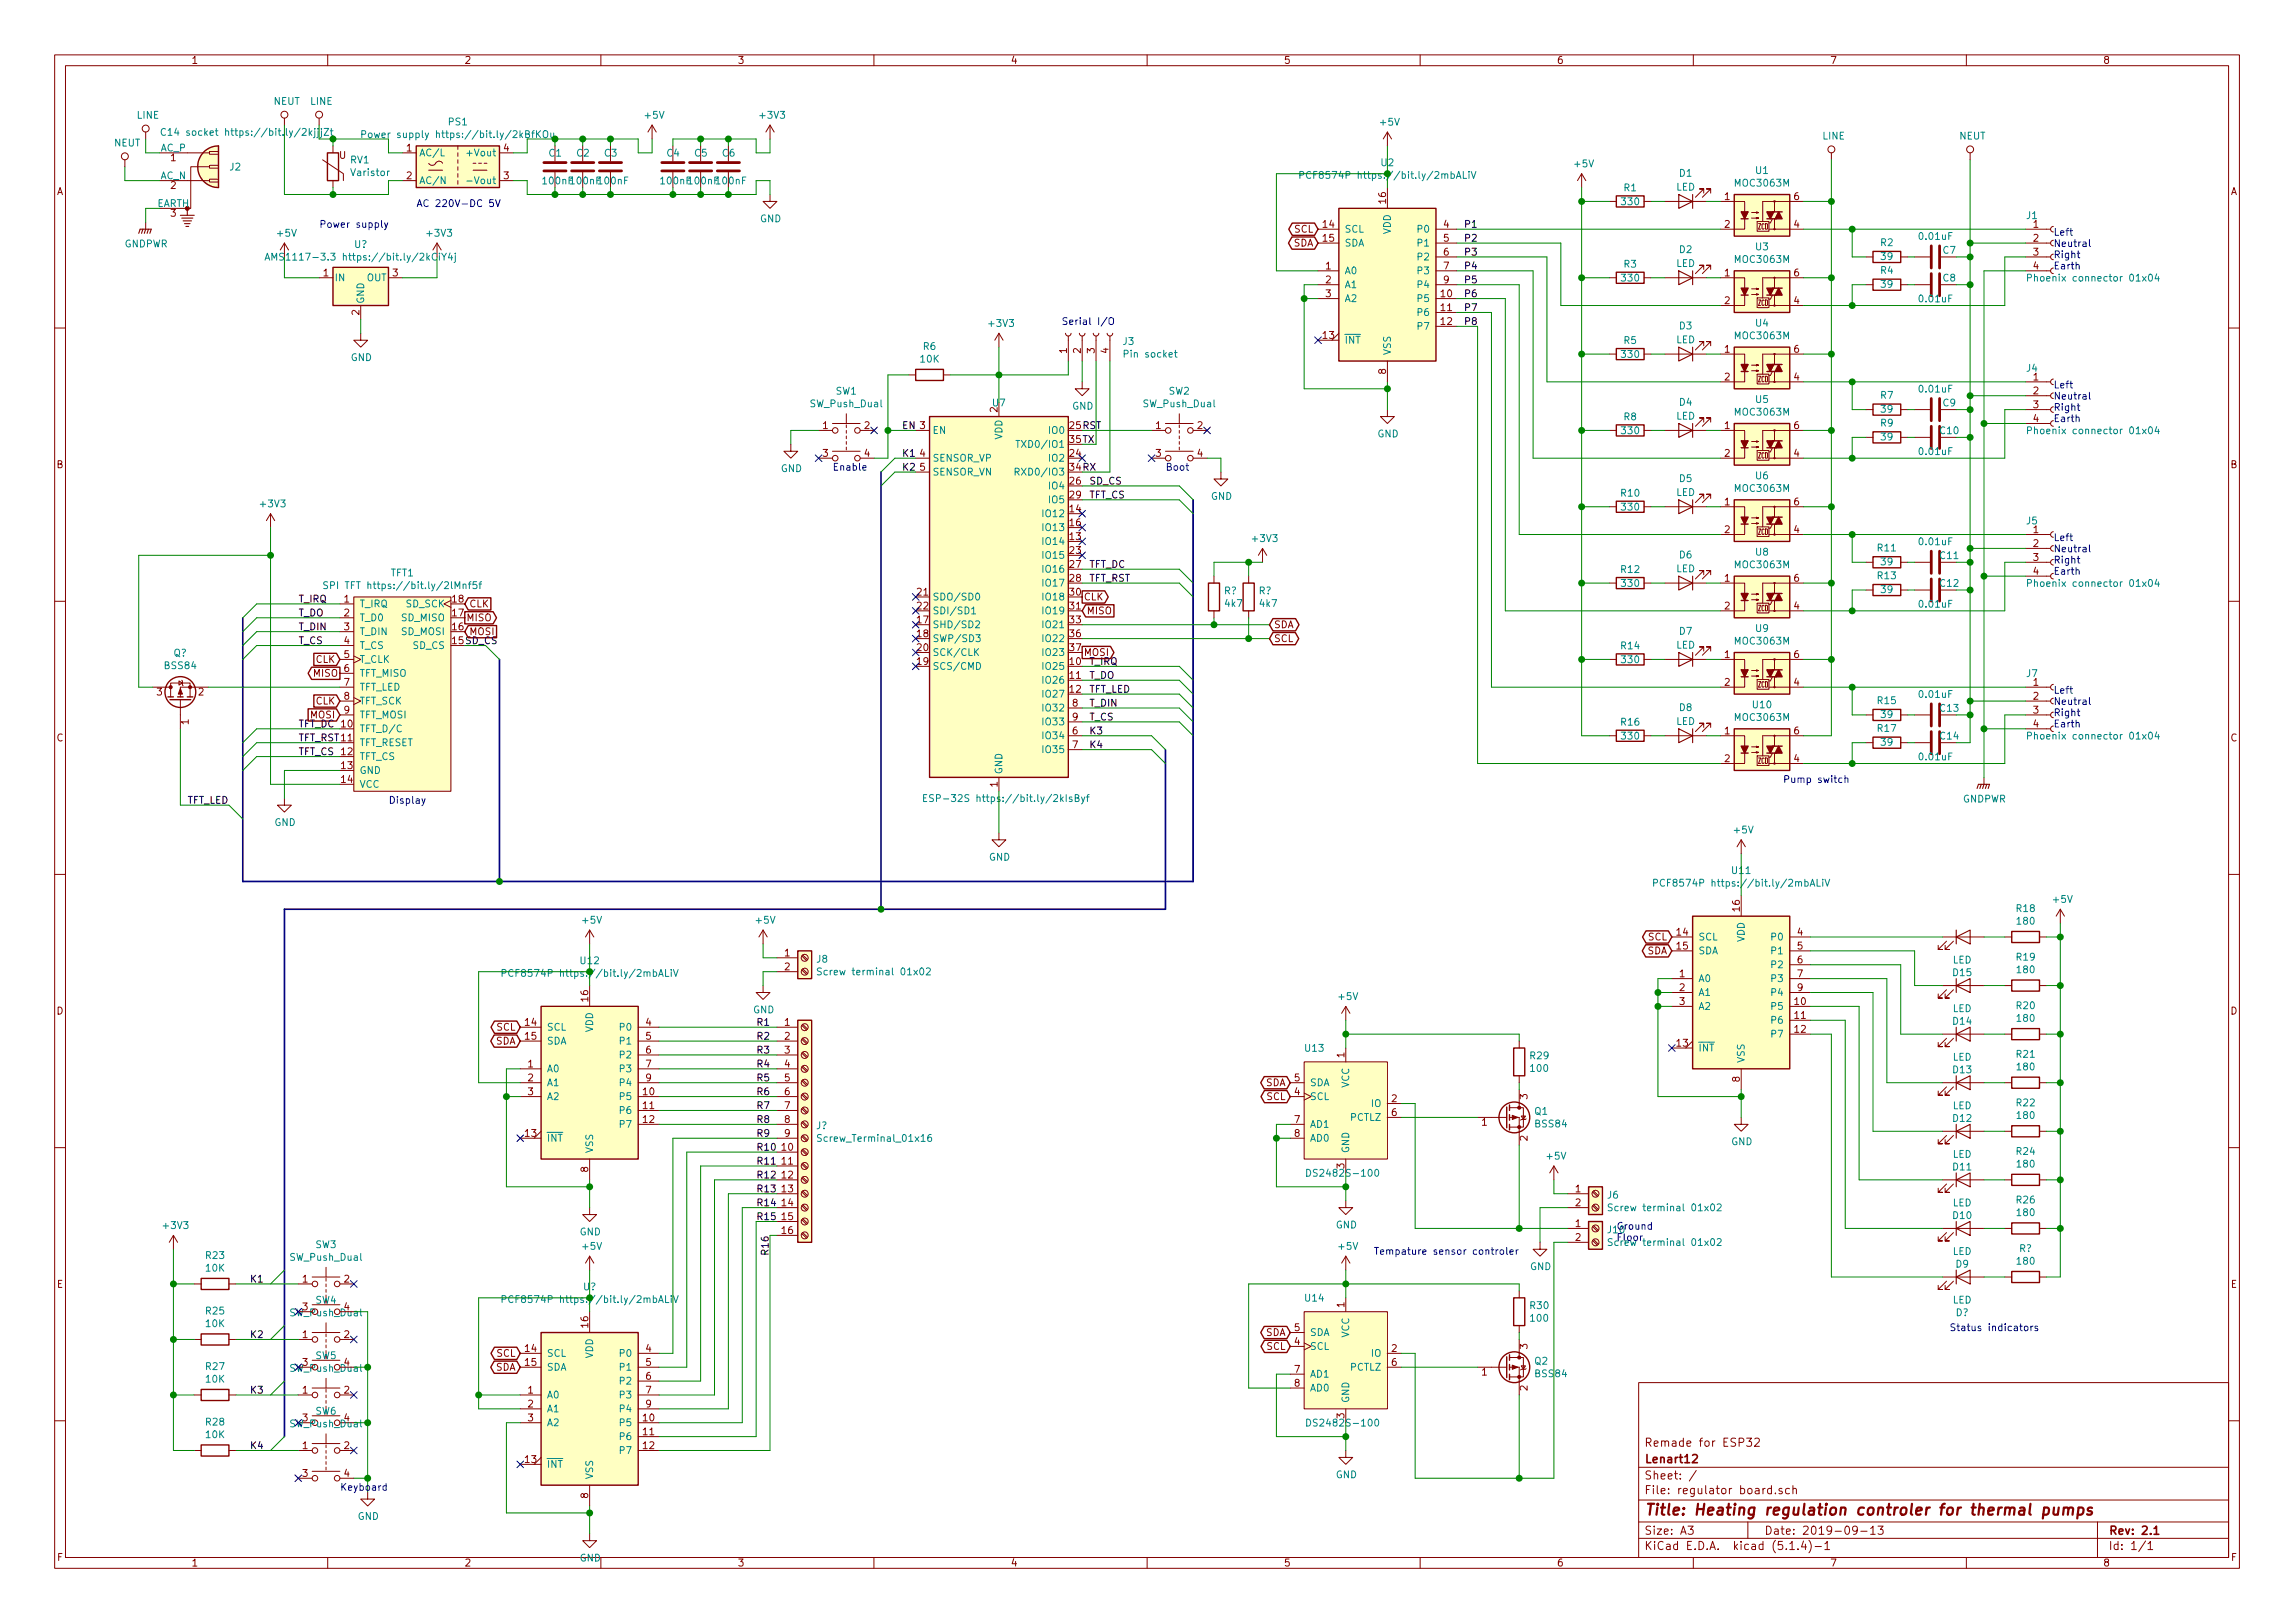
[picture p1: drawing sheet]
<svg xmlns="http://www.w3.org/2000/svg" width="420mm" height="297mm" viewBox="0 0 420 297" stroke-linecap="round" stroke-linejoin="round" font-family="sans-serif">
<defs><g id="words">
<text font-size="2.8" fill="#840000" x="301" y="277.3">Title: Heating regulation controler for thermal pumps</text>
<g font-size="2.1" fill="#840000">
<text x="301" y="267.8">Lenart12</text>
<text x="301" y="264.8">Remade for ESP32</text>
<text x="301" y="273.5">File: regulator board.sch</text>
<text x="301" y="270.8">Sheet: /</text>
<text x="301" y="280.9">Size: A3</text>
<text x="323" y="280.9">Date: 2019-09-13</text>
<text x="386" y="280.9">Rev: 2.1</text>
<text x="301" y="283.7">KiCad E.D.A. kicad (5.1.4)-1</text>
<text x="386" y="283.7">Id: 1/1</text>
</g>
<g font-size="1.8" fill="#840000">
<text x="35" y="11.7">1</text>
<text x="85" y="11.7">2</text>
<text x="135" y="11.7">3</text>
<text x="185" y="11.7">4</text>
<text x="235" y="11.7">5</text>
<text x="285" y="11.7">6</text>
<text x="335" y="11.7">7</text>
<text x="385" y="11.7">8</text>
<text x="31.3" y="29.5">1</text>
<text x="62.1" y="29.1">U</text>
<text x="74.4" y="27.7">1</text>
<text x="92.2" y="27.7">4</text>
<text x="10.4" y="35.7">A</text>
<text x="31.3" y="34.6">2</text>
<text x="74.4" y="32.8">2</text>
<text x="92.2" y="32.8">3</text>
<text x="408.4" y="35.7">A</text>
<text x="31.3" y="39.7">3</text>
<text x="242.2" y="41.7">14</text>
<text x="253.7" y="37.2" transform="rotate(-90 253.7 37.2)">16</text>
<text x="264.3" y="41.7">4</text>
<text x="315.7" y="36.6">1</text>
<text x="315.7" y="41.7">2</text>
<text x="328.4" y="41.7">4</text>
<text x="328.4" y="36.6">6</text>
<text x="236.8" y="45.1">SDA</text>
<text x="237" y="42.6">SCL</text>
<text x="242.2" y="44.2">15</text>
<text x="264.3" y="44.2">5</text>
<text x="264.3" y="46.8">6</text>
<text x="372.3" y="44.2">2</text>
<text x="372.3" y="46.8">3</text>
<text x="59.2" y="50.6">1</text>
<text x="71.9" y="50.6">3</text>
<text x="242.7" y="49.3">1</text>
<text x="242.7" y="51.9">2</text>
<text x="264.3" y="49.3">7</text>
<text x="264.3" y="51.9">9</text>
<text x="315.7" y="50.6">1</text>
<text x="328.4" y="50.6">6</text>
<text x="372.3" y="49.3">4</text>
<text x="65.8" y="57.7" transform="rotate(-90 65.8 57.7)">2</text>
<text x="242.7" y="54.4">3</text>
<text x="263.8" y="54.4">10</text>
<text x="263.8" y="56.9">11</text>
<text x="263.8" y="59.5">12</text>
<text x="315.7" y="55.7">2</text>
<text x="328.4" y="55.7">4</text>
<text x="195.3" y="64.7" transform="rotate(-90 195.3 64.7)">1</text>
<text x="197.9" y="64.7" transform="rotate(-90 197.9 64.7)">2</text>
<text x="200.4" y="64.7" transform="rotate(-90 200.4 64.7)">3</text>
<text x="202.9" y="64.7" transform="rotate(-90 202.9 64.7)">4</text>
<text x="242.2" y="62">13</text>
<text x="315.7" y="64.6">1</text>
<text x="328.4" y="64.6">6</text>
<text x="253.7" y="68.5" transform="rotate(-90 253.7 68.5)">8</text>
<text x="315.7" y="69.6">2</text>
<text x="328.4" y="69.6">4</text>
<text x="372.3" y="69.6">1</text>
<text x="182.6" y="75.4" transform="rotate(-90 182.6 75.4)">2</text>
<text x="372.3" y="72.2">2</text>
<text x="372.3" y="74.7">3</text>
<text x="372.3" y="77.3">4</text>
<text x="150.6" y="78.5">1</text>
<text x="150.6" y="83.6">3</text>
<text x="158.3" y="78.5">2</text>
<text x="158.3" y="83.6">4</text>
<text x="168.4" y="83.6">4</text>
<text x="195.9" y="83.6">24</text>
<text x="211.6" y="78.5">1</text>
<text x="211.6" y="83.6">3</text>
<text x="219.2" y="78.5">2</text>
<text x="219.2" y="83.6">4</text>
<text x="315.7" y="78.5">1</text>
<text x="315.7" y="83.6">2</text>
<text x="328.4" y="83.6">4</text>
<text x="328.4" y="78.5">6</text>
<text x="10.4" y="85.7">B</text>
<text x="168.4" y="86.1">5</text>
<text x="195.9" y="88.7">26</text>
<text x="408.4" y="85.7">B</text>
<text x="195.9" y="93.8">14</text>
<text x="195.9" y="91.2">29</text>
<text x="315.7" y="92.5">1</text>
<text x="328.4" y="92.5">6</text>
<text x="195.9" y="98.8">13</text>
<text x="195.9" y="96.3">16</text>
<text x="195.9" y="101.4">23</text>
<text x="315.7" y="97.6">2</text>
<text x="328.4" y="97.6">4</text>
<text x="372.3" y="97.6">1</text>
<text x="372.3" y="100.1">2</text>
<text x="195.9" y="103.9">27</text>
<text x="195.9" y="106.5">28</text>
<text x="315.7" y="106.5">1</text>
<text x="328.4" y="106.5">6</text>
<text x="372.3" y="102.7">3</text>
<text x="372.3" y="105.2">4</text>
<text x="63" y="110.3">1</text>
<text x="63" y="112.8">2</text>
<text x="82.9" y="112.8">17</text>
<text x="82.9" y="110.3">18</text>
<text x="85.3" y="113.7">MISO</text>
<text x="85.9" y="111.2">CLK</text>
<text x="167.9" y="109">21</text>
<text x="167.9" y="111.5">22</text>
<text x="195.9" y="109">30</text>
<text x="195.9" y="111.5">31</text>
<text x="198.4" y="109.9">CLK</text>
<text x="198.9" y="112.4">MISO</text>
<text x="315.7" y="111.5">2</text>
<text x="328.4" y="111.5">4</text>
<text x="63" y="115.4">3</text>
<text x="63" y="117.9">4</text>
<text x="82.9" y="115.4">16</text>
<text x="85.9" y="116.2">MOSI</text>
<text x="167.9" y="114.1">17</text>
<text x="167.9" y="116.6">18</text>
<text x="167.9" y="119.2">20</text>
<text x="195.9" y="114.1">33</text>
<text x="195.9" y="116.6">36</text>
<text x="195.9" y="119.2">37</text>
<text x="233.2" y="115">SDA</text>
<text x="233.2" y="117.5">SCL</text>
<text x="57.5" y="123.9">MISO</text>
<text x="57.8" y="121.3">CLK</text>
<text x="63" y="120.4">5</text>
<text x="63" y="123">6</text>
<text x="63" y="125.5">7</text>
<text x="167.9" y="121.7">19</text>
<text x="195.9" y="121.7">10</text>
<text x="195.9" y="124.2">11</text>
<text x="315.7" y="120.4">1</text>
<text x="315.7" y="125.5">2</text>
<text x="328.4" y="125.5">4</text>
<text x="328.4" y="120.4">6</text>
<text x="372.3" y="125.5">1</text>
<text x="28.7" y="127.3">3</text>
<text x="36.3" y="127.3">2</text>
<text x="57.8" y="128.9">CLK</text>
<text x="63" y="128.1">8</text>
<text x="63" y="130.6">9</text>
<text x="195.9" y="126.8">12</text>
<text x="196.4" y="129.3">8</text>
<text x="196.4" y="131.9">9</text>
<text x="372.3" y="128.1">2</text>
<text x="372.3" y="130.6">3</text>
<text x="10.4" y="135.7">C</text>
<text x="34.5" y="132.6" transform="rotate(-90 34.5 132.6)">1</text>
<text x="196.4" y="134.4">6</text>
<text x="196.4" y="136.9">7</text>
<text x="315.7" y="134.4">1</text>
<text x="328.4" y="134.4">6</text>
<text x="372.3" y="133.1">4</text>
<text x="408.4" y="135.7">C</text>
<text x="62.5" y="138.2">12</text>
<text x="62.5" y="140.8">13</text>
<text x="62.5" y="143.3">14</text>
<text x="315.7" y="139.5">2</text>
<text x="328.4" y="139.5">4</text>
<text x="182.6" y="144" transform="rotate(-90 182.6 144)">1</text>
<text x="318.5" y="166.7" transform="rotate(-90 318.5 166.7)">16</text>
<text x="301.8" y="172.1">SCL</text>
<text x="307" y="171.2">14</text>
<text x="307" y="173.8">15</text>
<text x="329.1" y="171.2">4</text>
<text x="329.1" y="173.8">5</text>
<text x="143.7" y="175">1</text>
<text x="143.7" y="177.6">2</text>
<text x="301.5" y="174.7">SDA</text>
<text x="307.5" y="178.9">1</text>
<text x="329.1" y="176.3">6</text>
<text x="329.1" y="178.9">7</text>
<text x="10.4" y="185.7">D</text>
<text x="107.7" y="183.2" transform="rotate(-90 107.7 183.2)">16</text>
<text x="307.5" y="181.4">2</text>
<text x="307.5" y="183.9">3</text>
<text x="328.6" y="183.9">10</text>
<text x="329.1" y="181.4">9</text>
<text x="408.4" y="185.7">D</text>
<text x="90.7" y="191.2">SDA</text>
<text x="90.9" y="188.6">SCL</text>
<text x="96.2" y="187.7">14</text>
<text x="96.2" y="190.3">15</text>
<text x="118.3" y="187.7">4</text>
<text x="118.3" y="190.3">5</text>
<text x="143.7" y="187.7">1</text>
<text x="143.7" y="190.3">2</text>
<text x="307" y="191.6">13</text>
<text x="328.6" y="186.5">11</text>
<text x="328.6" y="189">12</text>
<text x="96.7" y="195.4">1</text>
<text x="96.7" y="197.9">2</text>
<text x="118.3" y="192.8">6</text>
<text x="118.3" y="195.4">7</text>
<text x="118.3" y="197.9">9</text>
<text x="143.7" y="192.8">3</text>
<text x="143.7" y="195.4">4</text>
<text x="143.7" y="197.9">5</text>
<text x="237" y="197.9">5</text>
<text x="246.1" y="193.6" transform="rotate(-90 246.1 193.6)">1</text>
<text x="96.7" y="200.4">3</text>
<text x="117.8" y="200.4">10</text>
<text x="117.8" y="203">11</text>
<text x="143.7" y="200.4">6</text>
<text x="143.7" y="203">7</text>
<text x="231.7" y="198.8">SDA</text>
<text x="231.9" y="201.3">SCL</text>
<text x="237" y="200.4">4</text>
<text x="254.8" y="201.7">2</text>
<text x="279.7" y="201.2" transform="rotate(-90 279.7 201.2)">3</text>
<text x="318.5" y="198" transform="rotate(-90 318.5 198)">8</text>
<text x="96.2" y="208.1">13</text>
<text x="117.8" y="205.5">12</text>
<text x="143.7" y="205.5">8</text>
<text x="143.7" y="208.1">9</text>
<text x="237" y="205.5">7</text>
<text x="237" y="208.1">8</text>
<text x="254.8" y="204.3">6</text>
<text x="271.3" y="206">1</text>
<text x="279.7" y="208.8" transform="rotate(-90 279.7 208.8)">2</text>
<text x="107.7" y="214.5" transform="rotate(-90 107.7 214.5)">8</text>
<text x="143.2" y="210.6">10</text>
<text x="143.2" y="213.1">11</text>
<text x="143.2" y="215.7">12</text>
<text x="246.1" y="213.9" transform="rotate(-90 246.1 213.9)">3</text>
<text x="143.2" y="218.2">13</text>
<text x="143.2" y="220.8">14</text>
<text x="288.4" y="218.2">1</text>
<text x="288.4" y="220.8">2</text>
<text x="143.2" y="223.3">15</text>
<text x="143.2" y="225.8">16</text>
<text x="288.4" y="224.6">1</text>
<text x="288.4" y="227.1">2</text>
<text x="10.4" y="235.7">E</text>
<text x="55.4" y="234.7">1</text>
<text x="55.4" y="239.8">3</text>
<text x="57.8" y="238.6">SW4</text>
<text x="63" y="234.7">2</text>
<text x="63" y="239.8">4</text>
<text x="246.1" y="239.3" transform="rotate(-90 246.1 239.3)">1</text>
<text x="408.4" y="235.7">E</text>
<text x="55.4" y="244.9">1</text>
<text x="63" y="244.9">2</text>
<text x="107.7" y="242.9" transform="rotate(-90 107.7 242.9)">16</text>
<text x="231.7" y="244.5">SDA</text>
<text x="237" y="243.6">5</text>
<text x="55.4" y="250">3</text>
<text x="57.8" y="248.8">SW5</text>
<text x="63" y="250">4</text>
<text x="90.7" y="250.9">SDA</text>
<text x="90.9" y="248.3">SCL</text>
<text x="96.2" y="247.4">14</text>
<text x="96.2" y="250">15</text>
<text x="118.3" y="247.4">4</text>
<text x="118.3" y="250">5</text>
<text x="231.9" y="247.1">SCL</text>
<text x="237" y="246.2">4</text>
<text x="237" y="251.2">7</text>
<text x="254.8" y="247.4">2</text>
<text x="254.8" y="250">6</text>
<text x="271.3" y="251.8">1</text>
<text x="279.7" y="246.9" transform="rotate(-90 279.7 246.9)">3</text>
<text x="55.4" y="255.1">1</text>
<text x="63" y="255.1">2</text>
<text x="96.7" y="255.1">1</text>
<text x="96.7" y="257.6">2</text>
<text x="118.3" y="252.5">6</text>
<text x="118.3" y="255.1">7</text>
<text x="118.3" y="257.6">9</text>
<text x="237" y="253.8">8</text>
<text x="279.7" y="254.5" transform="rotate(-90 279.7 254.5)">2</text>
<text x="55.4" y="260.1">3</text>
<text x="63" y="260.1">4</text>
<text x="96.7" y="260.1">3</text>
<text x="117.8" y="260.1">10</text>
<text x="117.8" y="262.7">11</text>
<text x="246.1" y="259.6" transform="rotate(-90 246.1 259.6)">3</text>
<text x="55.4" y="265.2">1</text>
<text x="63" y="265.2">2</text>
<text x="96.2" y="267.8">13</text>
<text x="117.8" y="265.2">12</text>
<text x="55.4" y="270.3">3</text>
<text x="63" y="270.3">4</text>
<text x="107.7" y="274.2" transform="rotate(-90 107.7 274.2)">8</text>
<text x="10.5" y="285.7">F</text>
<text x="35" y="286.7">1</text>
<text x="85" y="286.7">2</text>
<text x="135" y="286.7">3</text>
<text x="185" y="286.7">4</text>
<text x="235" y="286.7">5</text>
<text x="285" y="286.7">6</text>
<text x="335" y="286.7">7</text>
<text x="385" y="286.7">8</text>
<text x="408.5" y="285.7">F</text>
</g>
<g font-size="1.8" fill="#008484">
<text x="25.1" y="21.7">LINE</text>
<text x="50.1" y="19.2">NEUT</text>
<text x="56.8" y="19.2">LINE</text>
<text x="82.1" y="22.9">PS1</text>
<text x="118.2" y="21.7">+5V</text>
<text x="139.3" y="21.7">+3V3</text>
<text x="252.8" y="23">+5V</text>
<text x="20.9" y="26.8">NEUT</text>
<text x="29.4" y="27.7">AC_P</text>
<text x="32.5" y="24.9">C14 socket https://bit.ly/2kjjjZt</text>
<text x="64.2" y="29.9">RV1</text>
<text x="68.8" y="25.3">Power supply https://bit.ly/2kBfKOu</text>
<text x="76.7" y="28.6">AC/L</text>
<text x="86" y="28.6">+Vout</text>
<text x="100.5" y="28.7">C1</text>
<text x="105.6" y="28.7">C2</text>
<text x="110.7" y="28.7">C3</text>
<text x="122.1" y="28.7">C4</text>
<text x="127.2" y="28.7">C5</text>
<text x="132.3" y="28.7">C6</text>
<text x="333.7" y="25.5">LINE</text>
<text x="358.7" y="25.5">NEUT</text>
<text x="29.3" y="32.8">AC_N</text>
<text x="42.1" y="31.2">J2</text>
<text x="64.4" y="32.2">Varistor</text>
<text x="76.7" y="33.7">AC/N</text>
<text x="86.4" y="33.7">-Vout</text>
<text x="99.5" y="33.7">100nF100nF100nF</text>
<text x="121.1" y="33.7">100nF100nF100nF</text>
<text x="252.9" y="30.4">U2</text>
<text x="288.3" y="30.6">+5V</text>
<text x="297.3" y="35">R1</text>
<text x="306.9" y="34.9">LED</text>
<text x="307.5" y="32.3">D1</text>
<text x="317.8" y="34.1">MOC3063M</text>
<text x="321.5" y="31.8">U1</text>
<text x="28.7" y="37.9">EARTH</text>
<text x="139.1" y="40.7">GND</text>
<text x="297" y="37.6">330</text>
<text x="371" y="40.1">J1</text>
<text x="372.3" y="41.7">1</text>
<text x="22.8" y="45.3">GNDPWR</text>
<text x="50.9" y="43.3">+5V</text>
<text x="51.9" y="47.7">AMS1117-3.3 https://bit.ly/2kCiY4j</text>
<text x="64.9" y="45.4">U?</text>
<text x="78.3" y="43.3">+3V3</text>
<text x="246.1" y="42.6">SCL</text>
<text x="246.1" y="45.1">SDA</text>
<text x="254.6" y="42.9" transform="rotate(-90 254.6 42.9)">VDD</text>
<text x="259.7" y="42.6">P0</text>
<text x="259.7" y="45.1">P1</text>
<text x="259.7" y="47.7">P2</text>
<text x="307.5" y="46.3">D2</text>
<text x="321.5" y="45.8">U3</text>
<text x="344.3" y="45">R2</text>
<text x="344.4" y="47.6">39</text>
<text x="351.5" y="43.9">0.01uF</text>
<text x="355.8" y="46.4">C7</text>
<text x="61.2" y="51.5">IN</text>
<text x="67.1" y="51.5">OUT</text>
<text x="246.1" y="50.2">A0</text>
<text x="246.1" y="52.7">A1</text>
<text x="259.7" y="50.2">P3</text>
<text x="259.7" y="52.7">P4</text>
<text x="297" y="51.5">330</text>
<text x="297.3" y="49">R3</text>
<text x="306.9" y="48.9">LED</text>
<text x="317.8" y="48.1">MOC3063M</text>
<text x="344.3" y="50.1">R4</text>
<text x="344.4" y="52.7">39</text>
<text x="355.8" y="51.5">C8</text>
<text x="372.5" y="51.5">Phoenix connector 01x04</text>
<text x="66.7" y="55.7" transform="rotate(-90 66.7 55.7)">GND</text>
<text x="181.2" y="59.8">+3V3</text>
<text x="246.1" y="55.3">A2</text>
<text x="259.7" y="55.3">P5</text>
<text x="259.7" y="57.8">P6</text>
<text x="321.5" y="59.8">U4</text>
<text x="351.5" y="55.3">0.01uF</text>
<text x="169.1" y="64">R6</text>
<text x="205.6" y="63.1">J3</text>
<text x="206.1" y="65.4">Pin socket</text>
<text x="246.1" y="62.9">INT</text>
<text x="254.6" y="65.1" transform="rotate(-90 254.6 65.1)">VSS</text>
<text x="259.7" y="60.4">P7</text>
<text x="297" y="65.5">330</text>
<text x="297.3" y="63">R5</text>
<text x="306.9" y="62.8">LED</text>
<text x="307.5" y="60.3">D3</text>
<text x="317.8" y="62.1">MOC3063M</text>
<text x="64.2" y="66.1">GND</text>
<text x="168.6" y="66.4">10K</text>
<text x="351.5" y="71.8">0.01uF</text>
<text x="371" y="68">J4</text>
<text x="148.5" y="74.5">SW_Push_Dual</text>
<text x="153" y="72.2">SW1</text>
<text x="181.8" y="74.4">U7</text>
<text x="196.3" y="75">GND</text>
<text x="209.4" y="74.5">SW_Push_Dual</text>
<text x="214" y="72.2">SW2</text>
<text x="297.3" y="76.9">R8</text>
<text x="306.9" y="76.8">LED</text>
<text x="307.5" y="74.3">D4</text>
<text x="317.8" y="76.1">MOC3063M</text>
<text x="321.5" y="73.7">U5</text>
<text x="344.3" y="73">R7</text>
<text x="344.4" y="75.5">39</text>
<text x="355.8" y="74.4">C9</text>
<text x="170.7" y="79.4">EN</text>
<text x="183.5" y="80.5" transform="rotate(-90 183.5 80.5)">VDD</text>
<text x="187.2" y="82">TXD0/IO1</text>
<text x="192.2" y="79.4">IO0</text>
<text x="252.2" y="80">GND</text>
<text x="297" y="79.5">330</text>
<text x="344.3" y="78.1">R9</text>
<text x="344.4" y="80.6">39</text>
<text x="351.5" y="83.3">0.01uF</text>
<text x="355.2" y="79.5">C10</text>
<text x="372.5" y="79.5">Phoenix connector 01x04</text>
<text x="143" y="86.4">GND</text>
<text x="170.7" y="84.5">SENSOR_VP</text>
<text x="170.7" y="87">SENSOR_VN</text>
<text x="187" y="87">RXD0/IO3</text>
<text x="192.2" y="84.5">IO2</text>
<text x="192.2" y="89.6">IO4</text>
<text x="307.5" y="88.2">D5</text>
<text x="321.5" y="87.7">U6</text>
<text x="47.8" y="92.8">+3V3</text>
<text x="191.2" y="94.7">IO12</text>
<text x="192.2" y="92.1">IO5</text>
<text x="221.7" y="91.5">GND</text>
<text x="296.8" y="90.9">R10</text>
<text x="297" y="93.4">330</text>
<text x="306.9" y="90.8">LED</text>
<text x="317.8" y="90">MOC3063M</text>
<text x="371" y="96">J5</text>
<text x="191.2" y="99.7">IO14</text>
<text x="191.2" y="97.2">IO13</text>
<text x="229.4" y="99.2">+3V3</text>
<text x="321.5" y="101.7">U8</text>
<text x="343.8" y="100.9">R11</text>
<text x="351.5" y="99.8">0.01uF</text>
<text x="61.8" y="107.8">SPI TFT https://bit.ly/2lMnf5f</text>
<text x="71.6" y="105.5">TFT1</text>
<text x="191.2" y="102.3">IO15</text>
<text x="191.2" y="104.8">IO16</text>
<text x="191.2" y="107.4">IO17</text>
<text x="296.8" y="104.9">R12</text>
<text x="297" y="107.4">330</text>
<text x="306.9" y="104.7">LED</text>
<text x="307.5" y="102.2">D6</text>
<text x="317.8" y="104">MOC3063M</text>
<text x="343.8" y="106">R13</text>
<text x="344.4" y="103.5">39</text>
<text x="355.2" y="102.3">C11</text>
<text x="355.2" y="107.4">C12</text>
<text x="372.5" y="107.4">Phoenix connector 01x04</text>
<text x="65.8" y="111.2">T_IRQ</text>
<text x="65.8" y="113.7">T_D0</text>
<text x="73.6" y="113.7">SD_MISO</text>
<text x="74.4" y="111.2">SD_SCK</text>
<text x="170.7" y="109.9">SDO/SD0</text>
<text x="170.7" y="112.4">SDI/SD1</text>
<text x="191.2" y="109.9">IO18</text>
<text x="191.2" y="112.4">IO19</text>
<text x="224.1" y="108.8">R?</text>
<text x="224.4" y="111.1">4k7</text>
<text x="230.5" y="108.8">R?</text>
<text x="230.7" y="111.1">4k7</text>
<text x="344.4" y="108.5">39</text>
<text x="351.5" y="111.2">0.01uF</text>
<text x="65.8" y="116.2">T_DIN</text>
<text x="65.8" y="118.8">T_CS</text>
<text x="73.6" y="116.2">SD_MOSI</text>
<text x="75.6" y="118.8">SD_CS</text>
<text x="170.7" y="115">SHD/SD2</text>
<text x="170.7" y="117.5">SWP/SD3</text>
<text x="191.2" y="115">IO21</text>
<text x="191.2" y="117.5">IO22</text>
<text x="296.8" y="118.8">R14</text>
<text x="306.9" y="118.7">LED</text>
<text x="307.5" y="116.2">D7</text>
<text x="317.8" y="118">MOC3063M</text>
<text x="321.5" y="115.7">U9</text>
<text x="30.2" y="122.5">BSS84</text>
<text x="31.8" y="120.2">Q?</text>
<text x="65.8" y="121.3">T_CLK</text>
<text x="65.8" y="123.9">TFT_MISO</text>
<text x="170.7" y="122.6">SCS/CMD</text>
<text x="170.7" y="120.1">SCK/CLK</text>
<text x="191.2" y="122.6">IO25</text>
<text x="191.2" y="125.1">IO26</text>
<text x="191.2" y="120.1">IO23</text>
<text x="297" y="121.4">330</text>
<text x="371" y="123.9">J7</text>
<text x="65.8" y="126.4">TFT_LED</text>
<text x="65.8" y="128.9">TFT_SCK</text>
<text x="65.8" y="131.5">TFT_MOSI</text>
<text x="191.2" y="127.7">IO27</text>
<text x="191.2" y="130.2">IO32</text>
<text x="307.5" y="130.1">D8</text>
<text x="317.8" y="131.9">MOC3063M</text>
<text x="321" y="129.6">U10</text>
<text x="343.8" y="128.9">R15</text>
<text x="344.4" y="131.4">39</text>
<text x="351.5" y="127.7">0.01uF</text>
<text x="355.2" y="130.3">C13</text>
<text x="65.8" y="134">TFT_D/C</text>
<text x="65.8" y="136.6">TFT_RESET</text>
<text x="191.2" y="135.3">IO34</text>
<text x="191.2" y="137.8">IO35</text>
<text x="191.2" y="132.8">IO33</text>
<text x="296.8" y="132.8">R16</text>
<text x="297" y="135.3">330</text>
<text x="306.9" y="132.7">LED</text>
<text x="343.8" y="133.9">R17</text>
<text x="344.4" y="136.5">39</text>
<text x="355.2" y="135.3">C14</text>
<text x="372.5" y="135.3">Phoenix connector 01x04</text>
<text x="65.8" y="139.1">TFT_CS</text>
<text x="65.8" y="141.6">GND</text>
<text x="183.5" y="141.8" transform="rotate(-90 183.5 141.8)">GND</text>
<text x="351.5" y="139.2">0.01uF</text>
<text x="65.8" y="144.2">VCC</text>
<text x="171.9" y="146.8">ESP-32S https://bit.ly/2kIsByf</text>
<text x="359.3" y="146.9">GNDPWR</text>
<text x="50.2" y="151.2">GND</text>
<text x="317.6" y="152.5">+5V</text>
<text x="181.1" y="157.5">GND</text>
<text x="317.1" y="160">U11</text>
<text x="305.1" y="162.3">PCF8574P https://bit.ly/2mbALiV</text>
<text x="369.2" y="166.9">R18</text>
<text x="376" y="165.2">+5V</text>
<text x="106.7" y="169">+5V</text>
<text x="138.5" y="169">+5V</text>
<text x="310.9" y="172.1">SCL</text>
<text x="319.4" y="172.4" transform="rotate(-90 319.4 172.4)">VDD</text>
<text x="324.5" y="172.1">P0</text>
<text x="369.4" y="169.2">180</text>
<text x="106.3" y="176.5">U12</text>
<text x="149.6" y="176.2">J8</text>
<text x="151" y="178.5">Screw terminal 01x02</text>
<text x="310.9" y="179.7">A0</text>
<text x="310.9" y="174.7">SDA</text>
<text x="324.5" y="174.7">P1</text>
<text x="324.5" y="177.2">P2</text>
<text x="324.5" y="179.7">P3</text>
<text x="357.5" y="176.3">LED</text>
<text x="357.6" y="178.6">D15</text>
<text x="369.2" y="175.8">R19</text>
<text x="369.4" y="178.1">180</text>
<text x="137.9" y="185.5">GND</text>
<text x="245.2" y="183">+5V</text>
<text x="310.9" y="182.3">A1</text>
<text x="310.9" y="184.8">A2</text>
<text x="324.5" y="184.8">P5</text>
<text x="324.5" y="182.3">P4</text>
<text x="357.5" y="185.2">LED</text>
<text x="369.2" y="184.7">R20</text>
<text x="100.1" y="188.6">SCL</text>
<text x="100.1" y="191.2">SDA</text>
<text x="108.6" y="188.9" transform="rotate(-90 108.6 188.9)">VDD</text>
<text x="113.7" y="188.6">P0</text>
<text x="113.7" y="191.2">P1</text>
<text x="324.5" y="187.4">P6</text>
<text x="324.5" y="189.9">P7</text>
<text x="357.6" y="187.5">D14</text>
<text x="369.4" y="187">180</text>
<text x="100.1" y="196.3">A0</text>
<text x="113.7" y="193.7">P2</text>
<text x="113.7" y="196.3">P3</text>
<text x="239" y="192.5">U13</text>
<text x="280.2" y="193.9">R29</text>
<text x="280.3" y="196.2">100</text>
<text x="310.9" y="192.4">INT</text>
<text x="319.4" y="194.6" transform="rotate(-90 319.4 194.6)">VSS</text>
<text x="357.5" y="194.1">LED</text>
<text x="357.6" y="196.4">D13</text>
<text x="369.2" y="193.6">R21</text>
<text x="369.4" y="195.9">180</text>
<text x="100.1" y="198.8">A1</text>
<text x="100.1" y="201.3">A2</text>
<text x="113.7" y="201.3">P5</text>
<text x="113.7" y="203.9">P6</text>
<text x="113.7" y="198.8">P4</text>
<text x="239.8" y="201.3">SCL</text>
<text x="239.8" y="198.8">SDA</text>
<text x="247" y="199.1" transform="rotate(-90 247 199.1)">VCC</text>
<text x="251.1" y="202.6">IO</text>
<text x="357.5" y="203">LED</text>
<text x="369.2" y="202.5">R22</text>
<text x="100.1" y="209">INT</text>
<text x="113.7" y="206.4">P7</text>
<text x="149.4" y="206.7">J?</text>
<text x="150.4" y="209">Screw_Terminal_01x16</text>
<text x="239.8" y="206.4">AD1</text>
<text x="239.8" y="209">AD0</text>
<text x="247.3" y="205.1">PCTLZ</text>
<text x="281" y="204">Q1</text>
<text x="281.2" y="206.3">BSS84</text>
<text x="316.9" y="209.6">GND</text>
<text x="357.6" y="205.3">D12</text>
<text x="369.4" y="204.8">180</text>
<text x="108.6" y="211.1" transform="rotate(-90 108.6 211.1)">VSS</text>
<text x="240.3" y="215.4">DS2482S-100</text>
<text x="247" y="211.1" transform="rotate(-90 247 211.1)">GND</text>
<text x="283.3" y="212.2">+5V</text>
<text x="357.5" y="211.9">LED</text>
<text x="357.6" y="214.2">D11</text>
<text x="369.2" y="211.4">R24</text>
<text x="369.4" y="213.7">180</text>
<text x="294.3" y="219.4">J6</text>
<text x="295.8" y="221.7">Screw terminal 01x02</text>
<text x="357.5" y="220.8">LED</text>
<text x="369.2" y="220.3">R26</text>
<text x="30" y="224.9">+3V3</text>
<text x="106.1" y="226.1">GND</text>
<text x="244.6" y="224.8">GND</text>
<text x="357.6" y="223.1">D10</text>
<text x="369.4" y="222.6">180</text>
<text x="37.7" y="230.4">R23</text>
<text x="37.7" y="232.7">10K</text>
<text x="53.2" y="230.7">SW_Push_Dual</text>
<text x="57.8" y="228.4">SW3</text>
<text x="106.7" y="228.7">+5V</text>
<text x="245.2" y="228.7">+5V</text>
<text x="280.1" y="232.4">GND</text>
<text x="357.5" y="229.7">LED</text>
<text x="358.1" y="232">D9</text>
<text x="369.4" y="231.5">180</text>
<text x="369.7" y="229.1">R?</text>
<text x="106.8" y="236.2">U?</text>
<text x="239" y="238.2">U14</text>
<text x="280.2" y="239.6">R30</text>
<text x="357.5" y="238.6">LED</text>
<text x="37.7" y="240.6">R25</text>
<text x="37.7" y="242.9">10K</text>
<text x="239.8" y="244.5">SDA</text>
<text x="247" y="244.8" transform="rotate(-90 247 244.8)">VCC</text>
<text x="280.3" y="241.9">100</text>
<text x="358.1" y="240.9">D?</text>
<text x="37.7" y="250.7">R27</text>
<text x="100.1" y="248.3">SCL</text>
<text x="100.1" y="250.9">SDA</text>
<text x="108.6" y="248.6" transform="rotate(-90 108.6 248.6)">VDD</text>
<text x="113.7" y="248.3">P0</text>
<text x="113.7" y="250.9">P1</text>
<text x="239.8" y="247.1">SCL</text>
<text x="247.3" y="250.9">PCTLZ</text>
<text x="251.1" y="248.3">IO</text>
<text x="281" y="249.7">Q2</text>
<text x="37.7" y="253">10K</text>
<text x="100.1" y="255.9">A0</text>
<text x="113.7" y="253.4">P2</text>
<text x="113.7" y="255.9">P3</text>
<text x="239.8" y="252.1">AD1</text>
<text x="239.8" y="254.7">AD0</text>
<text x="247" y="256.8" transform="rotate(-90 247 256.8)">GND</text>
<text x="281.2" y="252.1">BSS84</text>
<text x="37.7" y="260.9">R28</text>
<text x="37.7" y="263.2">10K</text>
<text x="57.8" y="258.9">SW6</text>
<text x="100.1" y="258.5">A1</text>
<text x="100.1" y="261">A2</text>
<text x="113.7" y="261">P5</text>
<text x="113.7" y="263.6">P6</text>
<text x="113.7" y="258.5">P4</text>
<text x="240.3" y="261.1">DS2482S-100</text>
<text x="100.1" y="268.6">INT</text>
<text x="113.7" y="266.1">P7</text>
<text x="108.6" y="270.8" transform="rotate(-90 108.6 270.8)">VSS</text>
<text x="244.6" y="270.5">GND</text>
<text x="65.5" y="278.2">GND</text>
<text x="106.1" y="285.8">GND</text>
</g>
<g font-size="1.8" fill="#008400">
<text x="240.3" y="32.7">PCF8574P https://bit.ly/2mbALiV</text>
<text x="94.3" y="178.8">PCF8574P https://bit.ly/2mbALiV</text>
<text x="94.3" y="238.5">PCF8574P https://bit.ly/2mbALiV</text>
</g>
<g font-size="1.8" fill="#0000c2">
<text x="58.4" y="41.7">Power supply</text>
<text x="76.2" y="37.9">AC 220V-DC 5V</text>
<text x="375.9" y="43.1">Left</text>
<text x="375.9" y="45.2">Neutral</text>
<text x="375.9" y="47.3">Right</text>
<text x="375.9" y="49.3">Earth</text>
<text x="194.3" y="59.5">Serial I/O</text>
<text x="375.9" y="71.1">Left</text>
<text x="375.9" y="73.1">Neutral</text>
<text x="375.9" y="75.2">Right</text>
<text x="375.9" y="77.3">Earth</text>
<text x="152.4" y="86.1">Enable</text>
<text x="213.4" y="86.1">Boot</text>
<text x="375.9" y="99">Left</text>
<text x="375.9" y="101.1">Neutral</text>
<text x="375.9" y="103.1">Right</text>
<text x="375.9" y="105.2">Earth</text>
<text x="375.9" y="127">Left</text>
<text x="375.9" y="129">Neutral</text>
<text x="375.9" y="131.1">Right</text>
<text x="375.9" y="133.1">Earth</text>
<text x="326.4" y="143.3">Pump switch</text>
<text x="71.1" y="147.1">Display</text>
<text x="294.4" y="225.7">J10</text>
<text x="295.9" y="225.1">Ground</text>
<text x="295.9" y="227.1">Floor</text>
<text x="251.5" y="229.7">Tempature sensor controler</text>
<text x="295.8" y="228">Screw terminal 01x02</text>
<text x="356.9" y="243.6">Status indicators</text>
<text x="62.2" y="272.8">Keyboard</text>
</g>
<g font-size="1.8">
<text x="268" y="41.7">P1</text>
<text x="268" y="46.8">P3</text>
<text x="268" y="44.2">P2</text>
<text x="268" y="51.9">P5</text>
<text x="268" y="49.3">P4</text>
<text x="268" y="59.5">P8</text>
<text x="268" y="56.9">P7</text>
<text x="268" y="54.4">P6</text>
<text x="165.1" y="78.5">EN 3</text>
<text x="165.1" y="83.6">K1</text>
<text x="195.9" y="78.5">25RST</text>
<text x="195.9" y="81.1">35TX</text>
<text x="165.1" y="86.1">K2</text>
<text x="195.9" y="86.1">34RX</text>
<text x="199.4" y="88.7">SD_CS</text>
<text x="199.4" y="91.2">TFT_CS</text>
<text x="199.4" y="103.9">TFT_DC</text>
<text x="199.4" y="106.5">TFT_RST</text>
<text x="54.6" y="110.3">T_IRQ</text>
<text x="54.6" y="112.8">T_DO</text>
<text x="54.6" y="117.9">T_CS</text>
<text x="54.6" y="115.4">T_DIN</text>
<text x="82.9" y="117.9">15SD_CS</text>
<text x="198.4" y="120.1">MOSI</text>
<text x="199.4" y="121.7">T_IRQ</text>
<text x="199.4" y="124.2">T_DO</text>
<text x="56.9" y="131.5">MOSI</text>
<text x="199.4" y="129.3">T_DIN</text>
<text x="199.4" y="131.9">T_CS</text>
<text x="199.4" y="126.8">TFT_LED</text>
<text x="54.6" y="135.7">TFT_RST11</text>
<text x="54.6" y="133.1">TFT_DC 10</text>
<text x="199.4" y="134.4">K3</text>
<text x="199.4" y="136.9">K4</text>
<text x="54.6" y="138.2">TFT_CS</text>
<text x="34.3" y="147.1">TFT_LED</text>
<text x="138.4" y="190.3">R2</text>
<text x="138.4" y="187.7">R1</text>
<text x="138.4" y="197.9">R5</text>
<text x="138.4" y="195.4">R4</text>
<text x="138.4" y="192.8">R3</text>
<text x="138.4" y="203">R7</text>
<text x="138.4" y="200.4">R6</text>
<text x="138.4" y="205.5">R8</text>
<text x="138.4" y="208.1">R9</text>
<text x="138.4" y="215.7">R12</text>
<text x="138.4" y="213.1">R11</text>
<text x="138.4" y="210.6">R10</text>
<text x="138.4" y="220.8">R14</text>
<text x="138.4" y="218.2">R13</text>
<text x="138.4" y="223.3">R15</text>
<text x="140.7" y="229.9" transform="rotate(-90 140.7 229.9)">R16</text>
<text x="45.7" y="234.7">K1</text>
<text x="45.7" y="244.9">K2</text>
<text x="45.7" y="255.1">K3</text>
<text x="45.7" y="265.2">K4</text>
</g>
<g font-size="1.8" fill="#000084">
<text x="53.2" y="240.9">SW_Push_Dual</text>
<text x="53.2" y="251.1">SW_Push_Dual</text>
<text x="53.2" y="261.2">SW_Push_Dual</text>
</g>
</g></defs>
<g fill="none" stroke="#840000" stroke-width=".18">
<path d="M10 10h400v277h-400zM12 12h396v273.1h-396zM60 10v2M110 10v2M160 10v2M210 10v2M260 10v2M310 10v2M360 10v2M22.9 29.2v1.3M26.7 24.2v1.2M29.2 33.1h9.2"/>
<path d="M29.2 28h9.2M38.4 32.8h1.6v.5h-1.6zM38.4 30.3h1.6v.5h-1.6zM38.4 27.7h1.6v.5h-1.6zM38.4 30.5h-3.5v7.6h-5.7M52.1 21.6v1.3M58.4 21.6v1.3M59.1 29.2l3.8 2.6v1.3M61 26.7v1.3M61 33.1v1.2M73.7 33.1h2.5M73.7 28h2.5"/>
<path d="M78.5 29.9a.81 .81 0 0 0 .8 .3 .81 .81 0 0 0 .6-.5 .73 .73 0 0 1 1.1 .2M78.5 31.2h2.5M83.8 26.7v.6M83.8 28v.6M83.8 29.2v.7M83.8 30.5v.7M83.8 31.8v.6M83.8 33.1v.6M86.6 31.2h2.6M86.6 29.9h.5M87.6 29.9h.5M88.6 29.9h.6"/>
<path d="M91.4 33.1h2.6M91.4 28h2.6M101.6 26.7v2.8M101.6 31.5v2.8M106.7 26.7v2.8M106.7 31.5v2.8M111.8 26.7v2.8M111.8 31.5v2.8M119.4 22.9l-.8 1.3M119.4 22.9v2.5M119.4 22.9l.7 1.3M123.2 26.7v2.8"/>
<path d="M123.2 31.5v2.8M128.3 26.7v2.8M128.3 31.5v2.8M133.3 26.7v2.8M133.3 31.5v2.8M141 35.6v1.3h1.2l-1.2 1.2-1.3-1.2h1.3M141 22.9l-.8 1.3M141 22.9v2.5M141 22.9l.7 1.3M254 24.2l-.8 1.2M254 24.2v2.5M254 34.3v3.8"/>
<path d="M254 24.2l.8 1.2M289.6 31.8l-.8 1.3M289.6 31.8v2.5M289.6 31.8l.7 1.3M294.6 36.9h1.3M301 36.9h1.3M304.8 36.9h7.6M311.9 35.3v-.7h-.8h.8l-1.5 1.5M313.2 35.3v-.7h-.8h.8l-1.5 1.5M315 36.9h4.4v1.9M320.7 39.9h1.2l-.3 .1v-.2l.3 .1M320.7 38.9h1.2l-.3 .1v-.2l.3 .1"/>
<path d="M324.9 36.9v1.9M330.2 36.9h-7.5v3.6M335.3 28v1.2M360.7 28v1.2M26.7 40.7v1.2M52.1 44.5v2.5M52.1 44.5l-.8 1.3M52.1 44.5l.7 1.3M58.4 50.8h2.6M66 55.9v2.6M71.1 50.8h2.6M80 44.5l-.8 1.3"/>
<path d="M80 44.5v2.5M80 44.5l.8 1.3M241.3 41.9h3.8M241.3 49.6h3.8M241.3 44.5h3.8M241.3 54.6h3.8M241.3 52.1h3.8M262.9 41.9h3.8M262.9 47h3.8M262.9 49.6h3.8M262.9 44.5h3.8M262.9 54.6h3.8"/>
<path d="M262.9 57.2h3.8M262.9 59.7h3.8M262.9 52.1h3.8M294.6 50.8h1.3M301 50.8h1.3M304.8 50.8h7.6M311.9 49.3v-.7h-.8h.8l-1.5 1.5M313.2 49.3v-.7h-.8h.8l-1.5 1.5M315 50.8h4.4v1.9M319.4 40v1.9h-4.4M319.4 54v1.9h-4.4M320.7 53.9h1.2l-.3 .1v-.2l.3 .1"/>
<path d="M320.7 52.9h1.2l-.3 .1v-.3l.3 .2M321.7 40.5h2.1v1.8h-2.1zM321.7 54.5h2.1v1.8h-2.1zM321.9 40.9h.4l-.4 1h.4M321.9 54.9h.4l-.4 1h.4M323 41.1l-.2-.2-.2 .2v.7l.1 .1 .3-.1M323 55l-.2-.1-.2 .1v.8l.1 .1 .3-.1M323.2 40.9l.4 .2v.7l-.1 .1h-.3zM323.2 54.9l.4 .1v.8l-.1 .1h-.3zM323.8 41.9h6.4M323.8 55.9h6.4M324.5 40l-.4 .8h-.3"/>
<path d="M324.5 54l-.4 .8h-.3M324.9 40v1.9M324.9 50.8v1.9M324.9 54v1.9M330.2 50.8h-7.5v3.7M341.6 47h1.3M341.6 52.1h1.3M348 47h1.2M348 52.1h1.2M350.5 47h2.8M350.5 52.1h2.8M370.8 41.9h4.6"/>
<path d="M370.8 47h4.6M370.8 49.6h4.6M370.8 44.5h4.6M375.9 49.1l-.3 .1-.2 .3 .1 .4 .4 .2M375.9 46.5l-.3 .1-.2 .4 .1 .3 .4 .2M375.9 44l-.3 .1-.2 .3 .1 .4 .4 .2M375.9 41.4l-.3 .1-.2 .4 .1 .4 .4 .2M10 60h2M66 61v1.3h1.3l-1.3 1.2-1.2-1.2h1.2M149.9 78.8h2.5M152.4 77.5h5.1M154.9 75.7v1.8"/>
<path d="M154.9 77.8v.5M154.9 78.8v.5M154.9 79.8v.5M157.5 78.8h2.5M166.4 68.6h1.2M167.6 78.8h2.6M172.7 68.6h1.3M182.9 61l-.8 1.3M182.9 61v2.5M182.9 73.7v2.5M182.9 61l.7 1.3M195.1 61l.1 .3 .3 .2 .4-.1 .2-.4"/>
<path d="M195.6 61.5v4.6M197.6 61l.1 .3 .3 .2 .4-.1 .2-.4M198.1 69.9v1.3h1.3l-1.3 1.2-1.3-1.2h1.3M198.1 61.5v4.6M200.2 61l.1 .3 .3 .2 .4-.1 .2-.4M200.7 61.5v4.6M202.7 61l.1 .3 .3 .2 .4-.1 .2-.4M203.2 61.5v4.6M210.8 78.8h2.6M213.4 77.5h5M215.9 75.7v1.8M215.9 77.8v.5"/>
<path d="M215.9 78.8v.5M215.9 79.8v.5M218.4 78.8h2.6M241.3 62.3h3.8M245.1 61l-1.3 1.3M254 75v1.2h1.3l-1.3 1.3-1.3-1.3h1.3M254 66.1v3.8M294.6 78.8h1.3M294.6 64.8h1.3M301 78.8h1.3M301 64.8h1.3M304.8 78.8h7.6"/>
<path d="M304.8 64.8h7.6M311.9 63.3v-.8h-.8h.8l-1.5 1.5M311.9 77.3v-.8h-.8h.8l-1.5 1.5M313.2 63.3v-.8h-.8h.8l-1.5 1.5M313.2 77.3v-.8h-.8h.8l-1.5 1.5M315 78.8h4.4v1.9M315 64.8h4.4v1.9M319.4 68v1.9h-4.4M320.7 67.9h1.2l-.3 .1v-.3l.3 .2M320.7 66.8h1.2l-.3 .2v-.3l.3 .1M321.7 68.5h2.1v1.8h-2.1zM321.9 68.9h.4l-.4 1h.4"/>
<path d="M323 69l-.2-.1-.2 .1v.8l.1 .1 .3-.1M323.2 68.9l.4 .1v.8l-.1 .1h-.3zM323.8 69.9h6.4M324.5 68l-.4 .7h-.3M324.9 64.8v1.9M324.9 68v1.9M324.9 78.8v1.9M330.2 64.8h-7.5v3.7M330.2 78.8h-7.5v3.7M341.6 75h1.3M348 75h1.2M350.5 75h2.8"/>
<path d="M370.8 69.9h4.6M370.8 75h4.6M370.8 77.5h4.6M370.8 72.4h4.6M375.9 77l-.3 .1-.2 .3 .1 .4 .4 .2M375.9 74.5l-.3 .1-.2 .3 .1 .4 .4 .2M375.9 71.9l-.3 .1-.2 .4 .1 .3 .4 .2M375.9 69.4l-.3 .1-.2 .3 .1 .4 .4 .2M408 60h2M49.5 94l-.7 1.3M49.5 94v2.6M49.5 94l.8 1.3"/>
<path d="M144.8 81.3v1.3h1.2l-1.2 1.3-1.3-1.3h1.3M149.9 83.9h2.5M152.4 82.6h5.1M154.9 80.8v.5M154.9 81.8v.5M157.5 83.9h2.5M167.6 83.9h2.6M167.6 86.4h2.6M210.8 83.9h2.6M213.4 82.6h5M215.9 80.8v.5M215.9 81.8v.5"/>
<path d="M218.4 83.9h2.6M223.5 86.4v1.3h1.3l-1.3 1.2-1.3-1.2h1.3M294.6 92.7h1.3M301 92.7h1.3M304.8 92.7h7.6M311.9 91.2v-.7h-.8h.8l-1.5 1.5M313.2 91.2v-.7h-.8h.8l-1.5 1.5M315 92.7h4.4v2M319.4 82v1.9h-4.4M319.4 95.9v1.9h-4.4M320.7 81.8h1.2l-.3 .2v-.3l.3 .1M320.7 80.8h1.2l-.3 .1v-.2l.3 .1"/>
<path d="M320.7 95.8h1.2l-.3 .1v-.2l.3 .1M320.7 94.8h1.2l-.3 .1v-.2l.3 .1M321.7 82.5h2.1v1.7h-2.1zM321.7 96.4h2.1v1.8h-2.1zM321.9 82.8h.4l-.4 1.1h.4M321.9 96.8h.4l-.4 1h.4M323 83l-.2-.2-.2 .2v.7l.1 .2 .3-.2M323 96.9l-.2-.1-.2 .1v.8l.1 .1 .3-.1M323.2 82.8l.4 .2v.7l-.1 .2h-.3zM323.2 96.8l.4 .1v.8l-.1 .1h-.3zM323.8 83.9h6.4M323.8 97.8h6.4"/>
<path d="M324.5 82l-.4 .7h-.3M324.5 95.9l-.4 .8h-.3M324.9 82v1.9M324.9 92.7v2M324.9 95.9v1.9M330.2 92.7h-7.5v3.7M341.6 80h1.3M348 80h1.2M350.5 80h2.8M370.8 97.8h4.6M375.9 99.9l-.3 .1-.2 .3 .1 .4 .4 .2M375.9 97.3l-.3 .1-.2 .4 .1 .3 .4 .2"/>
<path d="M10 110h2M62.2 110.5h2.6M62.2 113.1h2.6M62.2 115.6h2.6M62.2 118.1h2.6M64.8 109.3h17.7v35.5h-17.7zM82.5 109.9l-1.2 .6 1.2 .7M222.2 105.4v1.3M222.2 111.8v1.3M228.6 105.4v1.3M228.6 111.8v1.3M231.1 100.4l-.7 1.2"/>
<path d="M231.1 100.4v2.5M231.1 100.4l.8 1.2M294.6 106.7h1.3M301 106.7h1.3M304.8 106.7h7.6M311.9 105.2v-.8h-.8h.8l-1.5 1.6M311.9 119.2v-.8h-.8h.8l-1.5 1.5M313.2 105.2v-.8h-.8h.8l-1.5 1.6M313.2 119.2v-.8h-.8h.8l-1.5 1.5M315 106.7h4.4v1.9M319.4 109.9v1.9h-4.4M320.7 109.8h1.2l-.3 .1v-.3l.3 .2"/>
<path d="M320.7 108.7h1.2l-.3 .2v-.3l.3 .1M321.7 110.4h2.1v1.8h-2.1zM321.9 110.8h.4l-.4 1h.4M323 110.9l-.2-.1-.2 .1v.8l.1 .1 .3-.1M323.2 110.8l.4 .1v.8l-.1 .1h-.3zM323.8 111.8h6.4M324.5 109.9l-.4 .8h-.3M324.9 106.7v1.9M324.9 109.9v1.9M330.2 106.7h-7.5v3.7M341.6 102.9h1.3M341.6 108h1.3"/>
<path d="M348 102.9h1.2M348 108h1.2M350.5 102.9h2.8M350.5 108h2.8M370.8 102.9h4.6M370.8 105.4h4.6M370.8 100.4h4.6M375.9 104.9l-.3 .1-.2 .4 .1 .4 .4 .2M375.9 102.4l-.3 .1-.2 .3 .1 .4 .4 .2M408 110h2M27.9 125.8h3.3M31.2 125.8v-.8h3.6v2.5"/>
<path d="M31.2 125.8v1.7M32.8 124.6l.6 .4-.6 .4zM33 128.1v5.3M33.3 124.5l.1 .1v.8l.1 .1M38.1 125.8h-5.1v1.7M62.2 120.7h2.6M62.2 125.8h2.6M62.2 130.8h2.6M62.2 123.2h2.6M62.2 128.3h2.6M64.8 120.1l1.2 .6-1.2 .6M64.8 127.7l1.2 .6-1.2 .6"/>
<path d="M195.6 134.7h2.5M195.6 137.2h2.5M195.6 129.6h2.5M195.6 132.1h2.5M294.6 120.7h1.3M294.6 134.7h1.3M301 120.7h1.3M301 134.7h1.3M304.8 120.7h7.6M304.8 134.7h7.6M311.9 133.1v-.7h-.8h.8l-1.5 1.5M313.2 133.1v-.7h-.8h.8l-1.5 1.5"/>
<path d="M315 120.7h4.4v1.9M315 134.7h4.4v1.9M319.4 123.9v1.9h-4.4M319.4 137.8v1.9h-4.4M320.7 123.7h1.2l-.3 .2v-.3l.3 .1M320.7 122.7h1.2l-.3 .1v-.2l.3 .1M320.7 137.7h1.2l-.3 .1v-.2l.3 .1M320.7 136.7h1.2l-.3 .1v-.2l.3 .1M321.7 124.4h2.1v1.7h-2.1zM321.7 138.3h2.1v1.8h-2.1zM321.9 124.8h.4l-.4 1h.4M321.9 138.7h.4l-.4 1h.4"/>
<path d="M323 124.9l-.2-.1-.2 .1v.7l.1 .2 .3-.2M323 138.8l-.2-.1-.2 .1v.8l.1 .1 .3-.1M323.2 124.8l.4 .1v.7l-.1 .2h-.3zM323.2 138.7l.4 .1v.8l-.1 .1h-.3zM323.8 125.8h6.4M323.8 139.7h6.4M324.5 123.9l-.4 .7h-.3M324.5 137.8l-.4 .8h-.3M324.9 120.7v1.9M324.9 123.9v1.9M324.9 134.7v1.9M324.9 137.8v1.9"/>
<path d="M330.2 120.7h-7.5v3.7M330.2 134.7h-7.5v3.6M341.6 130.8h1.3M341.6 135.9h1.3M348 130.8h1.2M348 135.9h1.2M350.5 130.8h2.8M350.5 135.9h2.8M370.8 125.8h4.6M370.8 130.8h4.6M370.8 128.3h4.6M370.8 133.4h4.6"/>
<path d="M375.9 132.9l-.3 .1-.2 .3 .1 .4 .4 .2M375.9 130.3l-.3 .1-.2 .4 .1 .4 .4 .2M375.9 127.8l-.3 .1-.2 .3 .1 .4 .4 .2M375.9 125.3l-.3 .1-.2 .3 .1 .4 .4 .2M52.1 146.1v1.3h1.2l-1.2 1.2-1.3-1.2h1.3M182.9 152.4v1.3h1.2l-1.2 1.3-1.3-1.3h1.3M182.9 142.3v2.5M318.8 153.7l-.8 1.3M318.8 153.7v2.5M318.8 153.7l.7 1.3M363.2 142.3v1.2M10 160h2"/>
<path d="M107.9 170.2v2.6M107.9 170.2l-.7 1.3M107.9 170.2l.8 1.3M139.7 170.2l-.8 1.3M139.7 170.2v2.6M139.7 170.2l.8 1.3M142.2 175.3h3.8M142.2 177.8h3.8M146.8 177.5l.9 .8M146.8 175l.9 .8M147 177.3l.8 .9M147 174.8l.8 .8"/>
<path d="M306.1 171.5h3.8M306.1 179.1h3.8M306.1 174h3.8M318.8 163.9v3.8M327.7 171.5h3.8M327.7 179.1h3.8M327.7 174h3.8M327.7 176.6h3.8M355.6 171.5h7.6M356.4 172.2l-1.6 1.6h.8h-.8v-.8M357.6 172.2l-1.5 1.6h.8h-.8v-.8M367 171.5h1.3"/>
<path d="M373.4 171.5h1.2M377.2 166.4l-.8 1.3M377.2 166.4v2.5M377.2 166.4l.8 1.3M408 160h2M95.2 198.2h3.9M95.2 195.6h3.9M95.2 188h3.9M95.2 190.5h3.9M107.9 180.4v3.8M116.8 198.2h3.8M116.8 195.6h3.8"/>
<path d="M116.8 188h3.8M116.8 190.5h3.8M116.8 193.1h3.8M139.7 180.4v1.2h1.3l-1.3 1.3-1.3-1.3h1.3M142.2 198.2h3.8M142.2 195.6h3.8M142.2 188h3.8M142.2 190.5h3.8M142.2 193.1h3.8M146.8 197.8l.9 .9M146.8 195.3l.9 .8M146.8 192.7l.9 .9"/>
<path d="M146.8 190.2l.9 .8M146.8 187.7l.9 .8M147 197.6l.8 .9M147 195.1l.8 .8M147 192.6l.8 .8M147 190l.8 .9M147 187.5l.8 .8M236.2 198.2h2.6M238.8 194.3h15.2v17.8h-15.2zM246.4 184.2l-.8 1.3M246.4 184.2v2.5M246.4 191.8v2.5"/>
<path d="M246.4 184.2l.7 1.3M278.1 190.5v1.3M278.1 196.9v1.3M278.1 199.4v3.3M306.1 184.2h3.8M306.1 191.8h3.8M306.1 181.6h3.8M309.9 190.5l-1.3 1.3M318.8 195.6v3.8M327.7 189.3h3.8M327.7 184.2h3.8M327.7 186.7h3.8"/>
<path d="M327.7 181.6h3.8M355.6 180.4h7.6M355.6 189.3h7.6M355.6 198.2h7.6M356.4 181.1l-1.6 1.6h.8h-.8v-.8M356.4 190l-1.6 1.6h.8h-.8v-.8M356.4 198.9l-1.6 1.5h.8h-.8v-.7M357.6 181.1l-1.5 1.6h.8h-.8v-.8M357.6 190l-1.5 1.6h.8h-.8v-.8M357.6 198.9l-1.5 1.5h.8h-.8v-.7M367 180.4h1.3M367 189.3h1.3"/>
<path d="M367 198.2h1.3M373.4 180.4h1.2M373.4 189.3h1.2M373.4 198.2h1.2M10 210h2M95.2 200.7h3.9M95.2 208.3h3.9M99.1 207l-1.3 1.3M107.9 212.1v3.8M116.8 200.7h3.8M116.8 203.2h3.8M116.8 205.8h3.8"/>
<path d="M142.2 215.9h3.8M142.2 200.7h3.8M142.2 203.2h3.8M142.2 205.8h3.8M142.2 208.3h3.8M142.2 210.9h3.8M142.2 213.4h3.8M142.2 218.5h3.8M146.8 218.1l.9 .9M146.8 215.6l.9 .8M146.8 213.1l.9 .8M146.8 210.5l.9 .9"/>
<path d="M146.8 208l.9 .8M146.8 205.4l.9 .9M146.8 202.9l.9 .8M146.8 200.4l.9 .8M147 218l.8 .8M147 215.4l.8 .9M147 212.9l.8 .8M147 210.3l.8 .9M147 207.8l.8 .8M147 205.3l.8 .8M147 202.7l.8 .9M147 200.2l.8 .8"/>
<path d="M236.2 200.7h2.6M236.2 205.8h2.6M236.2 208.3h2.6M238.8 200.1l1.2 .6-1.2 .6M246.4 219.7v1.3h1.2l-1.2 1.3-1.3-1.3h1.3M246.4 212.1v2.6M254 202h2.5M254 204.5h2.5M270.5 204.5h5.3M276.4 204.5h1.7v5.1M276.4 202.7h1.7M278.1 202.7h.8v3.6h-2.5"/>
<path d="M278.5 204.3h.8l-.4 .6zM279.4 204.8l-.1 .1h-.8l-.1 .1M284.5 213.4l-.8 1.3M284.5 213.4v2.5M284.5 213.4l.7 1.3M287 218.5h3.8M291.6 218.1l.8 .9M291.7 218l.9 .8M318.8 204.5v1.3h1.2l-1.2 1.2-1.3-1.2h1.3M355.6 215.9h7.6M355.6 207h7.6M356.4 216.7l-1.6 1.5h.8h-.8v-.7"/>
<path d="M356.4 207.8l-1.6 1.5h.8h-.8v-.7M357.6 216.7l-1.5 1.5h.8h-.8v-.7M357.6 207.8l-1.5 1.5h.8h-.8v-.7M367 215.9h1.3M367 207h1.3M373.4 215.9h1.2M373.4 207h1.2M408 210h2M31.7 226.1l-.7 1.3M31.7 226.1v2.5M31.7 226.1l.8 1.3M35.6 235h1.2"/>
<path d="M41.9 235h1.3M54.6 235h2.5M57.1 233.7h5.1M57.1 238.8h5.1M59.7 231.9v1.8M59.7 234v.5M59.7 235v.5M59.7 236v.5M62.2 235h2.6M107.9 221v1.3h1.3l-1.3 1.3-1.2-1.3h1.2M107.9 229.9l-.7 1.3M107.9 229.9v2.5"/>
<path d="M107.9 229.9l.8 1.3M142.2 221h3.8M142.2 223.6h3.8M142.2 226.1h3.8M146.8 225.8l.9 .8M146.8 223.2l.9 .9M146.8 220.7l.9 .8M147 225.6l.8 .8M147 223l.8 .9M147 220.5l.8 .8M246.4 229.9v2.5M246.4 237.5v2.6"/>
<path d="M246.4 229.9l-.8 1.3M246.4 229.9l.7 1.3M278.1 236.3v1.2M281.9 227.4v1.2h1.3l-1.3 1.3-1.2-1.3h1.2M287 224.8h3.8M287 221h3.8M287 227.4h3.8M291.6 220.7l.8 .8M291.6 227l.8 .9M291.6 224.5l.8 .8M291.7 220.5l.9 .8M291.7 226.9l.9 .8"/>
<path d="M291.7 224.3l.9 .9M355.6 224.8h7.6M355.6 233.7h7.6M356.4 225.6l-1.6 1.5h.8h-.8v-.7M356.4 234.5l-1.6 1.5h.8h-.8v-.8M357.6 225.6l-1.5 1.5h.8h-.8v-.7M357.6 234.5l-1.5 1.5h.8h-.8v-.8M367 224.8h1.3M367 233.7h1.3M373.4 224.8h1.2M373.4 233.7h1.2M35.6 245.1h1.2"/>
<path d="M35.6 255.3h1.2M41.9 245.1h1.3M41.9 255.3h1.3M54.6 245.1h2.5M54.6 255.3h2.5M57.1 259.1h5.1M57.1 254h5.1M57.1 249h5.1M57.1 243.9h5.1M59.7 242.1v1.8M59.7 244.1v.5M59.7 245.1v.6"/>
<path d="M59.7 246.2v.5M59.7 252.3v1.7M59.7 254.3v.5M59.7 255.3v.5M59.7 256.3v.5M62.2 245.1h2.6M62.2 255.3h2.6M95.2 255.3h3.9M95.2 247.7h3.9M95.2 250.2h3.9M95.2 257.8h3.9M107.9 240.1v3.8"/>
<path d="M116.8 255.3h3.8M116.8 247.7h3.8M116.8 250.2h3.8M116.8 257.8h3.8M116.8 252.8h3.8M236.2 254h2.6M236.2 243.9h2.6M236.2 246.4h2.6M236.2 251.5h2.6M238.8 240.1h15.2v17.7h-15.2zM238.8 245.8l1.2 .6-1.2 .7M246.4 257.8v2.6"/>
<path d="M254 247.7h2.5M254 250.2h2.5M270.5 250.2h5.3M276.4 250.2h1.7v5.1M276.4 248.4h1.7M278.1 248.4h.8v3.6h-2.5M278.1 242.6v1.3M278.1 245.1v3.3M278.5 250h.8l-.4 .6zM279.4 250.5l-.1 .1h-.8l-.1 .1M300 253h108v32.1h-108zM10 260h2"/>
<path d="M35.6 265.5h1.2M41.9 265.5h1.3M54.6 265.5h2.5M54.6 270.5h2.5M57.1 269.3h5.1M57.1 264.2h5.1M59.7 262.4v1.8M59.7 264.5v.5M59.7 265.5v.5M59.7 266.5v.5M59.7 267.5v.5M59.7 268.5v.5"/>
<path d="M62.2 265.5h2.6M62.2 270.5h2.6M67.3 273.1v1.3h1.3l-1.3 1.2-1.3-1.2h1.3M95.2 260.4h3.9M95.2 268h3.9M99.1 266.7l-1.3 1.3M107.9 271.8v3.8M116.8 265.5h3.8M116.8 260.4h3.8M116.8 262.9h3.8M246.4 265.5v1.2h1.2l-1.2 1.3-1.3-1.3h1.3M300 278.5h108"/>
<path d="M300 274.5h108M300 268.5h108M309 279.3h1l-.5 .6 .4 .1v.7l-.2 .1-.7-.1M310.5 269.1l-1.2 2M319.8 263.2h.9l-.5 .6 .4 .1v.7l-.2 .1-.6-.1M320 278.5v3M321.3 263.4l.2-.2h.3l.2 .2 .1 .2-.1 .2-.8 .9h.9M324.3 272.5l-.4-.1-.3 .3 .1 .6 .2 .1 .4-.1M324.3 271.9v1.5M325 273.3v.1M326.2 272.5l-.3-.1-.2 .2 .1 .2 .4 .2v.3h-.5M327.6 272.5l-.4-.1-.3 .3v.6l.3 .1 .4-.1"/>
<path d="M328.2 272.5l.2-.1 .4 .1 .1 .9M328.2 271.9v1.5M340 279.9l-.2 .3h-.5l-.1-.3v-.3l.1-.2 .5-.1 .2 .2a1.19 1.19 0 0 1-.2 1.2l-.5 .1M342.5 279.7l.4-.4v1.5M343.8 279.3h1l-.6 .6 .5 .1v.7l-.3 .1-.6-.1M384 278.5v6.6M408 260h2M60 285.1v1.9M107.9 280.7v1.3h1.3l-1.3 1.2-1.2-1.2h1.2M110 285.1v1.9M160 285.1v1.9M210 285.1v1.9"/>
<path d="M260 285.1v1.9M300 281.5h108M310 285.1v1.9M327.7 283.6h.8M329.2 283.5v.1M330.2 282l-.4 1.1h.9M330.5 282.6v1M331.2 281.9a1.71 1.71 0 0 1 0 2.3M332.3 283h1.2M334.1 282.5l.4-.4v1.5M334.1 283.6h.8M340.7 280.2h1.1"/>
<path d="M342.5 280.8h.8M360 285.1v1.9M392.8 282l-1.3 2M393.2 282.5l.5-.4v1.5M393.2 283.6h.9"/>
<circle cx="22.9" cy="28.6" r=".63"/>
<circle cx="26.7" cy="23.5" r=".63"/>
<circle cx="52.1" cy="21" r=".63"/>
<circle cx="58.4" cy="21" r=".63"/>
<circle cx="324.9" cy="36.9" r=".13"/>
<circle cx="335.3" cy="27.3" r=".63"/>
<circle cx="360.7" cy="27.3" r=".63"/>
<circle cx="324.9" cy="55.9" r=".13"/>
<circle cx="324.9" cy="50.8" r=".13"/>
<circle cx="324.9" cy="41.9" r=".13"/>
<circle cx="152.9" cy="78.8" r=".51"/>
<circle cx="157" cy="78.8" r=".51"/>
<circle cx="213.9" cy="78.8" r=".51"/>
<circle cx="217.9" cy="78.8" r=".51"/>
<circle cx="324.9" cy="78.8" r=".13"/>
<circle cx="324.9" cy="69.9" r=".13"/>
<circle cx="324.9" cy="64.8" r=".13"/>
<circle cx="152.9" cy="83.9" r=".51"/>
<circle cx="157" cy="83.9" r=".51"/>
<circle cx="213.9" cy="83.9" r=".51"/>
<circle cx="217.9" cy="83.9" r=".51"/>
<circle cx="324.9" cy="92.7" r=".13"/>
<circle cx="324.9" cy="97.8" r=".13"/>
<circle cx="324.9" cy="83.9" r=".13"/>
<circle cx="324.9" cy="106.7" r=".13"/>
<circle cx="324.9" cy="111.8" r=".13"/>
<circle cx="324.9" cy="125.8" r=".13"/>
<circle cx="324.9" cy="139.7" r=".13"/>
<circle cx="324.9" cy="134.7" r=".13"/>
<circle cx="324.9" cy="120.7" r=".13"/>
<circle cx="147.3" cy="175.3" r=".63"/>
<circle cx="147.3" cy="177.8" r=".63"/>
<circle cx="147.3" cy="188" r=".63"/>
<circle cx="147.3" cy="190.5" r=".63"/>
<circle cx="147.3" cy="195.6" r=".63"/>
<circle cx="147.3" cy="198.2" r=".63"/>
<circle cx="147.3" cy="193.1" r=".63"/>
<circle cx="147.3" cy="213.4" r=".63"/>
<circle cx="147.3" cy="208.3" r=".63"/>
<circle cx="147.3" cy="200.7" r=".63"/>
<circle cx="147.3" cy="203.2" r=".63"/>
<circle cx="147.3" cy="205.8" r=".63"/>
<circle cx="147.3" cy="210.9" r=".63"/>
<circle cx="147.3" cy="215.9" r=".63"/>
<circle cx="147.3" cy="218.5" r=".63"/>
<circle cx="292.1" cy="218.5" r=".63"/>
<circle cx="57.7" cy="235" r=".51"/>
<circle cx="61.7" cy="235" r=".51"/>
<circle cx="147.3" cy="223.6" r=".63"/>
<circle cx="147.3" cy="226.1" r=".63"/>
<circle cx="147.3" cy="221" r=".63"/>
<circle cx="292.1" cy="221" r=".63"/>
<circle cx="292.1" cy="227.4" r=".63"/>
<circle cx="292.1" cy="224.8" r=".63"/>
<circle cx="57.7" cy="255.3" r=".51"/>
<circle cx="57.7" cy="245.1" r=".51"/>
<circle cx="61.7" cy="245.1" r=".51"/>
<circle cx="61.7" cy="255.3" r=".51"/>
<circle cx="57.7" cy="265.5" r=".51"/>
<circle cx="57.7" cy="270.5" r=".51"/>
<circle cx="61.7" cy="265.5" r=".51"/>
<circle cx="61.7" cy="270.5" r=".51"/>
</g>
<path d="M309.9 266.4l.2-.2h.4l.2 .4-.9 1.1h.9M394.4 279.7l.4-.4v1.5M394.4 280.8h.8" fill="none" stroke="#840000" stroke-width=".3"/>
<path d="M374.2 276l.6-.1 .3 .2v.2l-.1 .7a.69 .69 0 0 1-.9 .1M374.2 275.9l-.2 2M376 275.9v1.2a.56 .56 0 0 0 .8-.1M376.9 275.9l-.2 1.3M377.9 276.1a.5 .5 0 0 1 .8 .1l-.1 1M377.9 275.9l-.2 1.3M378.7 276.2a.47 .47 0 0 1 .4-.3 .47 .47 0 0 1 .5 .3l-.2 1M380.5 276a.68 .68 0 0 1 .9 .1v.7a.66 .66 0 0 1-1 .3M380.5 275.9l-.2 2M383 276a.49 .49 0 0 0-.8 .3l.1 .2 .5 .1 .2 .2-.3 .4-.6-.1" fill="none" stroke="#840000" stroke-width=".41"/>
<g fill="none" stroke="#008484" stroke-width=".18">
<path d="M30.3 23.6a.6 .6 0 0 0-.8 .4 .6 .6 0 0 0 .5 .8l.3-.2M30.8 23.9l.3-.4v1.3M30.8 24.8h.7M56.6 23.5v1.3M56.7 24.3l.4 .5M57.1 23.9l-.5 .5M57.6 23.9v1.1l-.2 .2M57.6 23.5v.1M58.2 23.9v1.1l-.2 .2M58.2 23.5v.1M58.9 23.9v1.1l-.3 .2M58.9 23.5v.1"/>
<path d="M59.3 23.5h.9l-.9 1.3h.9M60.5 23.9h.5M60.7 23.5v1.1l.3 .2M66.2 24.6l.7-.1v-.5l-.7-.1v1.3M67.6 24.4l.3-.1 .2 .3-.1 .5-.3 .1-.3-.2zM71.3 31.3l-.3 .1-.1 .1M80.8 27.3v1.2h.6M81.5 32.3v1.3l-.7-1.3v1.3M85.5 33.1h.9M96.2 24.5h.6l.1-.5-.7-.1v1.3h.5l.2-.1 .1-.3-.4-.3M97.3 24.3h.5M97.8 23.9l-.3 .2v1.1"/>
<path d="M98.2 23.9v1.3M98.4 24.5l.6 .7M99 23.9l-.8 .7M99.5 24.1l.2-.2a.44 .44 0 0 1 .6 .4l-.1 .7-.2 .2-.4-.1a1.07 1.07 0 0 1-.1-1zM100.8 24.3l.1 .8 .3 .1 .2-.1M101.4 24.3v.9M238 32l.6-.1v-.4l-.6-.1v1.3M240 31.5a.6 .6 0 0 0-.9 .4 .6 .6 0 0 0 .6 .8l.3-.2M266.6 32.7l.5-1.3 .4 1.3M266.8 32.3h.6M267.9 31.4v1.3h.6M268.9 31.4v.1"/>
<path d="M268.9 31.8v.9M269.3 31.4l.5 1.3 .4-1.3M48.5 47.6l.4-1.3 .5 1.3M48.6 47.3h.7M49.8 47.6v-1.3l.4 1 .4-1v1.3M51.9 46.4l-.5-.1-.2 .2v.3l.6 .3 .1 .3-.2 .2h-.5M79.9 46.5a.6 .6 0 0 0-.8 .4 .6 .6 0 0 0 .6 .7l.2-.1M80.4 46.3v.2M80.4 46.8v.8M80.9 46.3l.4 .7 .4-.7M81.3 47v.6M82.4 46.3l-.3 .9h.8"/>
<path d="M82.7 46.8v.8M83.4 46.8v1.1l-.3 .1M83.4 46.3v.2M371.2 50.8h.6l.1-.5-.7-.1v1.2M393.4 50.3l.2-.1a.67 .67 0 0 1 .5 .6 .67 .67 0 0 1-.5 .6l-.3-.4zM394.8 50.1l-.3 .9h.8M395.1 50.6v.8M161.3 73.2v1.1l.2 .2M215 64.5h.5M215.2 64.1v1.1l.3 .2M222.2 73.2v1.1l.2 .2M371.2 78.8l.6-.1 .1-.5-.7-.1v1.3"/>
<path d="M393.4 78.2l.2-.1a.67 .67 0 0 1 .5 .7 .67 .67 0 0 1-.5 .6l-.3-.5zM394.8 78.1l-.3 .9h.8M395.1 78.5v.9M185.9 86.3h.6l.1-.2-.1-.3-.6-.1v1.3M186 80.6h.7M186.2 86.3l.4 .7M186.3 80.6v1.3M60 106.5h-.5l-.2 .1v.3l.6 .3 .1 .3-.3 .2h-.4M60.5 107.1h.6l.1-.5-.7-.1v1.2M84.8 107l.2-.1h.3v.8M84.8 106.9v.8M85.8 106.9h.4"/>
<path d="M86.2 106.5l-.3 .1v1.1M87.2 106.5h-.6v.6l.5-.2 .2 .3v.3l-.2 .2-.5-.1M87.7 106.9h.5M88.2 106.5l-.3 .1v1.1M177.9 111.4l.4-.3v1.3M177.9 112.4h.7M178.6 113.8l.5-.2 .2 .4-.7 .9h.7M178.6 119.3l.5 .7M178.7 116.2h.8l-.5 .4 .4 .2-.1 .6h-.4l-.2-.1M178.7 108.7l.2-.2a.67 .67 0 0 1 .5 .7 .67 .67 0 0 1-.5 .6l-.2-.2-.1-.3zM179.1 118.7l-.7 .7M371.2 106.7h.6l.1-.5-.7-.1v1.2"/>
<path d="M393.4 106.2l.2-.1a.67 .67 0 0 1 .5 .6 .67 .67 0 0 1-.5 .6l-.3-.5zM394.8 106l-.3 .9h.8M395.1 106.5v.8M178.8 121.2a.64 .64 0 0 1 .7 .7 .64 .64 0 0 1-.7 .6zM371.2 134.7l.6-.1 .1-.5-.7-.1v1.3M393.4 134.1l.2-.1a.67 .67 0 0 1 .5 .6 .67 .67 0 0 1-.5 .7l-.3-.5zM394.8 133.9l-.3 .9h.8M395.1 134.4v.9M169.1 146h.4M169.7 145.4h-.6v1.3h.6M170.9 145.5l-.5-.1-.2 .2 .1 .4 .5 .2 .1 .3-.2 .2-.5-.1M196.2 145.9h-.3l-.1 .1v.2l.4 .1v.3h-.4"/>
<path d="M196.8 146h.6l.1-.2-.1-.2-.6-.2v1.3h.5l.2-.1 .1-.3-.3-.3M198 145.9l.3 .8M198.6 145.9l-.4 1.1-.2 .1M198.9 145.9h.5M199.4 145.4l-.3 .2v1.1M91.9 178.1l.7-.1v-.4l-.7-.2v1.3M93.9 177.6a.6 .6 0 0 0-.8 .4 .6 .6 0 0 0 .6 .7l.2-.1M120.6 178.7l.4-1.3 .4 1.3M120.7 178.3h.6M121.8 177.4v1.3h.7M122.9 177.4v.2M122.9 177.9v.8"/>
<path d="M123.3 177.4l.4 1.3 .5-1.3M150.4 177.2h-.5l-.3 .2 .2 .3 .5 .2v.4l-.2 .1h-.5M168.5 177.3l.2-.1a.67 .67 0 0 1 .4 .6 .67 .67 0 0 1-.4 .6l-.3-.5zM169.6 177.3l.5-.1 .2 .3-.8 .9h.8M302.7 161.6l.7-.1v-.5l-.7-.1v1.3M304.7 161a.6 .6 0 0 0-.8 .5 .6 .6 0 0 0 .6 .7l.2-.1M331.4 162.2l.4-1.3 .4 1.3M331.5 161.8h.6M332.7 160.9v1.3h.6M333.7 160.9v.1M333.7 161.4v.8M334.1 160.9l.4 1.3 .5-1.3"/>
<path d="M150.4 207.7l-.5-.1-.2 .2 .1 .4 .5 .2 .1 .3-.3 .2h-.4M170.5 207.6l-.4 .1a.87 .87 0 0 0 0 1.2l.4-.1v-.6l-.4-.1-.3 .3M239.2 214a.64 .64 0 0 1 .8 .6 .64 .64 0 0 1-.8 .7zM251.8 214.1l.2-.1a.69 .69 0 0 1 .4 .6 .69 .69 0 0 1-.4 .7l-.2-.2-.1-.3zM66 239.6v1.1l.2 .1M66 229.4v1.1l.2 .2M91.9 237.8l.7-.1v-.5l-.7-.1v1.3M93.9 237.2a.6 .6 0 0 0-.8 .5 .6 .6 0 0 0 .6 .7l.2-.1M120.6 238.4l.4-1.3 .4 1.3M120.7 238h.6M121.8 237.1v1.3h.7M122.9 237.1v.1"/>
<path d="M122.9 237.6v.8M123.3 237.1l.4 1.3 .5-1.3M295.1 220.4l-.4-.1-.3 .3 .1 .3 .6 .2v.4l-.2 .1h-.5M295.1 226.8l-.4-.1-.3 .2 .1 .3 .6 .3v.3l-.2 .2-.5-.1M313.3 220.5l.2-.2a.67 .67 0 0 1 .4 .7 .67 .67 0 0 1-.4 .6l-.3-.5zM313.3 226.8l.2-.1a.67 .67 0 0 1 .4 .6 .67 .67 0 0 1-.4 .7l-.3-.5zM314.4 220.5l.5-.2 .2 .4-.8 .9h.8M314.4 226.8l.5-.1 .2 .3-.8 1h.8M66 249.7v1.1l.2 .2M66 259.9v1.1l.2 .1M239.2 259.7a.64 .64 0 0 1 .8 .7 .64 .64 0 0 1-.8 .6zM251.8 259.9l.2-.2a.69 .69 0 0 1 .4 .7 .69 .69 0 0 1-.4 .6l-.2-.1-.1-.4z"/>
</g>
<g fill="#ffffc2" stroke="#ffffc2" stroke-width=".18">
<path d="M317.5 77.5h10.2v7.6h-10.2z"/>
<path d="M317.5 91.5h10.2v7.6h-10.2z"/>
<path d="M317.5 105.4h10.2v7.7h-10.2z"/>
<path d="M317.5 119.4h10.2v7.6h-10.2z"/>
<path d="M317.5 133.4h10.2v7.6h-10.2z"/>
<path d="M317.5 63.5h10.2v7.7h-10.2z"/>
<path d="M317.5 35.6h10.2v7.6h-10.2z"/>
<path d="M317.5 49.6h10.2v7.6h-10.2z"/>
<path d="M64.8 109.3h17.7v35.5h-17.7z"/>
<path d="M146 174h2.6v5.1h-2.6z"/>
<path d="M99.1 184.2h17.7v27.9h-17.7z"/>
<path d="M146 186.7h2.6v40.7h-2.6z"/>
<path d="M99.1 243.9h17.7v27.9h-17.7z"/>
<path d="M37.3 27.8a3.7 3.7 0 0 1 2.7-1.1v7.6a3.8 3.8 0 0 1-3.5-2.3 3.8 3.8 0 0 1 .8-4.2z"/>
<path d="M61 48.9h10.1v7h-10.1z"/>
<path d="M245.1 38.1h17.8v28h-17.8z"/>
<path d="M170.2 76.2h25.4v66.1h-25.4z"/>
<path d="M309.9 167.7h17.8v27.9h-17.8z"/>
<path d="M76.2 26.7h15.2v7.6h-15.2z"/>
<path d="M238.8 194.3h15.2v17.8h-15.2z"/>
<path d="M290.8 217.2h2.6v5.1h-2.6z"/>
<path d="M290.8 223.6h2.6v5h-2.6z"/>
<path d="M238.8 240.1h15.2v17.7h-15.2z"/>
</g>
<g fill="none" stroke="#840000" stroke-width=".25">
<path d="M37.3 27.8a3.7 3.7 0 0 1 2.7-1.1v7.6a3.8 3.8 0 0 1-3.5-2.3 3.8 3.8 0 0 1 .8-4.2zM59.9 28h2.1v5.1h-2.1zM76.2 26.7h15.2v7.6h-15.2zM245.1 38.1h17.8v28h-17.8zM295.9 35.9h5.1v2h-5.1zM317.5 35.6h10.2v7.6h-10.2zM324.5 38.8h1.8M61 48.9h10.1v7h-10.1zM236.5 43.4h4.2l.6 1.1-.6 1.1h-4.2l-.6-1.1zM236.6 40.8h4.1l.6 1.1-.6 1.2h-4.1l-.7-1.2zM295.9 49.8h5.1v2.1h-5.1zM317.5 49.6h10.2v7.6h-10.2z"/>
<path d="M318.8 40h1.2M318.8 54h1.2M323.5 40h1.7M323.5 54h1.7M324.5 52.7h1.8M342.9 46h5.1v2h-5.1zM342.9 51.1h5.1v2h-5.1zM167.6 67.6h5.1v2h-5.1zM170.2 76.2h25.4v66.1h-25.4zM295.9 63.8h5.1v2h-5.1zM295.9 77.8h5.1v2h-5.1zM317.5 77.5h10.2v7.6h-10.2z"/>
<path d="M317.5 63.5h10.2v7.7h-10.2zM318.8 68h1.2M323.5 68h1.7M324.5 66.7h1.8M342.9 79h5.1v2.1h-5.1zM342.9 74h5.1v2h-5.1zM295.9 91.7h5.1v2.1h-5.1zM317.5 91.5h10.2v7.6h-10.2zM318.8 82h1.2M318.8 95.9h1.2M323.5 82h1.7M323.5 95.9h1.7"/>
<path d="M324.5 80.7h1.8M324.5 94.7h1.8M57.5 119.6h4.1l.6 1.1-.6 1.1h-4.1zM85.1 111.9h5.2l.6 1.2-.6 1.1h-5.2zM85.7 109.4h4.2v2.2h-4.2l-.6-1.1zM85.7 114.5h5.2v2.2h-5.2l-.6-1.1zM198.1 118.3h5.2l.6 1.1-.6 1.1h-5.2zM198.1 108.1h4.2l.6 1.2-.6 1.1h-4.2zM198.8 110.7h5.1v2.2h-5.1l-.7-1.1zM221.2 106.7h2.1v5.1h-2.1zM227.6 106.7h2v5.1h-2zM233 113.2h4.2l.6 1.1-.6 1.2h-4.2l-.6-1.2z"/>
<path d="M233 115.8h4.1l.7 1.1-.7 1.1h-4.1l-.6-1.1zM295.9 119.7h5.1v2h-5.1zM295.9 105.7h5.1v2h-5.1zM317.5 105.4h10.2v7.7h-10.2zM317.5 119.4h10.2v7.6h-10.2zM318.8 109.9h1.2M323.5 109.9h1.7M324.5 108.6h1.8M342.9 101.9h5.1v2h-5.1zM342.9 107h5.1v2h-5.1zM30.7 127.5h1M31.1 128.1h3.8"/>
<path d="M32.5 127.5h1M34.3 127.5h1M56.4 129.7h5.2l.6 1.1-.6 1.2h-5.2zM57 122.1h5.2v2.2h-5.2l-.6-1.1zM57.5 127.2h4.1l.6 1.1-.6 1.1h-4.1zM295.9 133.6h5.1v2.1h-5.1zM317.5 133.4h10.2v7.6h-10.2zM318.8 123.9h1.2M318.8 137.8h1.2M323.5 123.9h1.7M323.5 137.8h1.7M324.5 122.6h1.8"/>
<path d="M324.5 136.6h1.8M342.9 129.8h5.1v2.1h-5.1zM342.9 134.9h5.1v2h-5.1zM146 174h2.6v5.1h-2.6zM301.3 172.9h4.1l.7 1.1-.7 1.1h-4.1l-.6-1.1zM301.3 170.4h4.1l.7 1.1-.7 1.1h-4.1l-.6-1.1zM309.9 167.7h17.8v27.9h-17.8zM368.3 179.4h5.1v2h-5.1zM368.3 170.5h5.1v2h-5.1zM90.5 189.4h4.1l.6 1.1-.6 1.2h-4.1l-.7-1.2zM90.5 186.9h4.1l.6 1.1-.6 1.1h-4.1l-.6-1.1zM99.1 184.2h17.7v27.9h-17.7z"/>
<path d="M146 186.7h2.6v40.7h-2.6zM231.4 197h4.2l.6 1.2-.6 1.1h-4.2l-.6-1.1zM231.5 199.6h4.1l.6 1.1-.6 1.1h-4.1l-.6-1.1zM277.1 191.8h2v5.1h-2zM368.3 197.1h5.1v2.1h-5.1zM368.3 188.3h5.1v2h-5.1zM275.8 202.6v3.8M276.4 202.2v1M276.4 204v1M276.4 205.8v1M290.8 217.2h2.6v5.1h-2.6zM368.3 214.9h5.1v2.1h-5.1z"/>
<path d="M368.3 206h5.1v2.1h-5.1zM36.8 234h5.1v2h-5.1zM277.1 237.5h2v5.1h-2zM290.8 223.6h2.6v5h-2.6zM368.3 223.8h5.1v2h-5.1zM368.3 232.7h5.1v2h-5.1zM36.8 244.1h5.1v2.1h-5.1zM36.8 254.3h5.1v2h-5.1zM90.5 249.1h4.1l.6 1.1-.6 1.1h-4.1l-.7-1.1zM90.5 246.6h4.1l.6 1.1-.6 1.1h-4.1l-.6-1.1zM99.1 243.9h17.7v27.9h-17.7zM231.4 242.8h4.2l.6 1.1-.6 1.1h-4.2l-.6-1.1z"/>
<path d="M231.5 245.3h4.1l.6 1.1-.6 1.1h-4.1l-.6-1.1zM275.8 248.3v3.8M276.4 247.9v1.1M276.4 249.7v1M276.4 251.5v1M36.8 264.5h5.1v2h-5.1z"/>
<circle cx="33" cy="126.7" r="2.82"/>
<circle cx="277.2" cy="204.5" r="2.82"/>
<circle cx="277.2" cy="250.2" r="2.82"/>
</g>
<g fill="#840000" stroke="#840000" stroke-width=".25">
<path d="M318.8 80.7h1.2l-.6 1.3z"/>
<path d="M323.5 80.7h1.2l-.6 1.3z"/>
<path d="M325.6 80.7l.7 1.3h-1.3z"/>
<path d="M318.8 94.7h1.2l-.6 1.2z"/>
<path d="M323.5 94.7h1.2l-.6 1.2z"/>
<path d="M325.6 94.7l.7 1.2h-1.3z"/>
<path d="M318.8 108.6h1.2l-.6 1.3z"/>
<path d="M323.5 108.6h1.2l-.6 1.3z"/>
<path d="M325.6 108.6l.7 1.3h-1.3z"/>
<path d="M318.8 122.6h1.2l-.6 1.3z"/>
<path d="M323.5 122.6h1.2l-.6 1.3z"/>
<path d="M325.6 122.6l.7 1.3h-1.3z"/>
<path d="M318.8 136.6h1.2l-.6 1.2z"/>
<path d="M323.5 136.6h1.2l-.6 1.2z"/>
<path d="M325.6 136.6l.7 1.2h-1.3z"/>
<path d="M318.8 66.7h1.2l-.6 1.3z"/>
<path d="M323.5 66.7h1.2l-.6 1.3z"/>
<path d="M325.6 66.7l.7 1.3h-1.3z"/>
<path d="M318.8 38.8h1.2l-.6 1.2z"/>
<path d="M323.5 38.8h1.2l-.6 1.2z"/>
<path d="M325.6 38.8l.7 1.2h-1.3z"/>
<path d="M318.8 52.7h1.2l-.6 1.3z"/>
<path d="M323.5 52.7h1.2l-.6 1.3z"/>
<path d="M325.6 52.7l.7 1.3h-1.3z"/>
</g>
<g fill="none" stroke="#840000" stroke-width=".2">
<path d="M33 39.4h2.6M33.3 39.9h2M34.3 38.1v1.3M307.3 35.6l2.6 1.3-2.6 1.2zM309.9 35.6v2.5M25.4 42.7l.3-.8h2l-.3 .8M26.2 41.9l-.3 .8M26.7 41.9l-.3 .8M27.2 41.9l-.3 .8M33.5 40.4h1.6M33.8 40.9h1M34 41.4h.5"/>
<path d="M307.3 49.6l2.6 1.2-2.6 1.3zM309.9 49.6v2.5M307.3 63.5l2.6 1.3-2.6 1.3zM307.3 77.5l2.6 1.3-2.6 1.2zM309.9 63.5v2.6M309.9 77.5v2.5M307.3 91.5l2.6 1.2-2.6 1.3zM309.9 91.5v2.5M307.3 105.4l2.6 1.3-2.6 1.3zM307.3 119.4l2.6 1.3-2.6 1.3zM309.9 105.4v2.6M309.9 119.4v2.6"/>
<path d="M307.3 133.4l2.6 1.3-2.6 1.2zM309.9 133.4v2.5M361.9 144.3l.3-.8h2l-.2 .8M362.7 143.5l-.2 .8M363.2 143.5l-.2 .8M363.7 143.5l-.2 .8M358.1 171.5l2.6-1.3v2.6zM358.1 170.2v2.6M358.1 179.1v2.5M358.1 180.4l2.6-1.3v2.5zM358.1 189.3l2.6-1.3v2.5zM358.1 198.2l2.6-1.3v2.5z"/>
<path d="M358.1 188v2.5M358.1 196.9v2.5M358.1 215.9l2.6-1.2v2.5zM358.1 207l2.6-1.2v2.5zM358.1 205.8v2.5M358.1 214.7v2.5M358.1 224.8l2.6-1.2v2.5zM358.1 233.7l2.6-1.3v2.6zM358.1 223.6v2.5M358.1 232.4v2.6"/>
</g>
<g fill="none" stroke="#840000" stroke-width=".51">
<path d="M99.6 31.3h4M99.6 29.8h4M104.6 31.3h4.1M104.6 29.8h4.1M109.7 31.3h4.1M109.7 29.8h4.1M121.2 31.3h4M121.2 29.8h4M126.2 31.3h4.1M126.2 29.8h4.1M131.3 31.3h4.1M131.3 29.8h4.1"/>
<path d="M353.6 45v4.1M353.6 50.1v4M355.1 45v4.1M355.1 50.1v4M353.6 72.9v4.1M353.6 78v4.1M355.1 72.9v4.1M355.1 78v4.1M353.6 100.9v4M353.6 106v4M355.1 100.9v4M355.1 106v4"/>
<path d="M353.6 128.8v4.1M353.6 133.9v4.1M355.1 128.8v4.1M355.1 133.9v4.1"/>
</g>
<g fill="#840000" stroke="#840000" stroke-width=".18">
<path d="M33 126l.4 1h-.8z"/>
<path d="M276.9 204.1l1 .4-1 .4z"/>
<path d="M276.9 249.8l1 .4-1 .4z"/>
<circle cx="34.8" cy="125.8" r=".28"/>
<circle cx="31.2" cy="125.8" r=".28"/>
<circle cx="278.1" cy="206.3" r=".28"/>
<circle cx="278.1" cy="202.7" r=".28"/>
<circle cx="278.1" cy="252" r=".28"/>
<circle cx="278.1" cy="248.4" r=".28"/>
</g>
<path d="M161.3 86.4v80M218.4 91.5v69.8h-174v-48.2M91.4 120.7v40.6M213.4 137.2v29.2h-161.3v96.5" fill="none" stroke="#000084" stroke-width=".3"/>
<g fill="none" stroke="#008400" stroke-width=".18">
<path d="M22.9 30.5v2.6h6.3M26.7 25.4v2.6h2.5M29.2 38.1h-2.5v2.6M52.1 22.9v12.7h19v-2.5h2.6M58.4 22.9v2.5h12.7v2.6h2.6M61 25.4v1.3M61 34.3v1.3M94 33.1h2.5v2.5h41.9v-2.5h2.6v2.5M101.6 25.4v1.3M101.6 34.3v1.3M106.7 25.4v1.3M106.7 34.3v1.3"/>
<path d="M111.8 25.4v1.3M111.8 34.3v1.3M119.4 25.4v2.6h-2.6v-2.6h-20.3v2.6h-2.5M123.2 34.3v1.3M128.3 25.4v1.3M128.3 34.3v1.3M133.3 25.4v1.3M133.3 34.3v1.3M141 25.4v2.6h-2.6v-2.6h-15.2v1.3M254 31.8h-20.3v17.8h7.6M254 26.7v7.6M289.6 34.3v100.4h5"/>
<path d="M289.6 36.9h5M302.3 36.9h2.5M312.4 36.9h2.6M330.2 36.9h5.1M335.3 29.2v105.5h-5.1M360.7 29.2v106.7h-2.6M52.1 47v3.8h6.3M66 58.5v2.5M80 47v3.8h-6.3M238.8 54.6h2.5M241.3 52.1h-2.5v19.1h15.2M266.7 52.1h11.4v45.7h36.9"/>
<path d="M266.7 59.7h3.8v80h44.5M266.7 41.9h48.3M266.7 57.2h6.3v68.6h42M266.7 54.6h8.9v57.2h39.4M266.7 47h16.5v22.9h31.8M266.7 49.6h14v34.3h34.3M266.7 44.5h19v11.4h29.3M289.6 50.8h5M302.3 50.8h2.5M312.4 50.8h2.6M330.2 41.9h40.6M330.2 50.8h5.1"/>
<path d="M339.1 41.9v5.1h2.5M341.6 52.1h-2.5v3.8M349.2 47h1.3M349.2 52.1h1.3M358.1 47h2.6M358.1 52.1h2.6M360.7 44.5h10.1M370.8 47h-3.8v8.9h-36.8M370.8 49.6h-7.6v92.7M149.9 78.8h-5.1v2.5M162.6 78.8h5M166.4 68.6h-3.8v15.3h-2.6"/>
<path d="M182.9 63.5v10.2M195.6 66.1v2.5h-21.6M198.1 78.8h12.7M198.1 66.1v3.8M200.7 66.1v15.2M203.2 66.1v20.3h-5.1M254 69.9v5.1M289.6 64.8h5M289.6 78.8h5M302.3 64.8h2.5M302.3 78.8h2.5M312.4 64.8h2.6"/>
<path d="M312.4 78.8h2.6M330.2 69.9h40.6M330.2 64.8h5.1M330.2 78.8h5.1M339.1 69.9v5.1h2.5M349.2 75h1.3M358.1 75h2.6M360.7 72.4h10.1M363.2 77.5h7.6M370.8 75h-3.8v8.9h-36.8M49.5 96.6v46.9h12.7M167.6 83.9h-3.8l-2.5 2.5"/>
<path d="M167.6 86.4h-3.8l-2.5 2.5M198.1 91.5h17.8l2.5 2.5M198.1 88.9h17.8l2.5 2.6M221 83.9h2.5v2.5M289.6 92.7h5M302.3 92.7h2.5M312.4 92.7h2.6M330.2 97.8h40.6M330.2 92.7h5.1M339.1 97.8v5.1h2.5M341.6 80h-2.5v3.9M349.2 80h1.3"/>
<path d="M358.1 80h2.6M49.5 101.6h-24.1v24.2h2.5M62.2 113.1h-15.2l-2.6 2.5M62.2 118.1h-15.2l-2.6 2.6M62.2 115.6h-15.2l-2.6 2.5M62.2 110.5h-15.2l-2.6 2.6M85.1 118.1h3.8l2.5 2.6M198.1 114.3h34.3M198.1 116.9h34.3M198.1 106.7h17.8l2.5 2.6M198.1 104.2h17.8l2.5 2.5M222.2 113.1v1.2"/>
<path d="M228.6 102.9v2.5M228.6 113.1v3.8M231.1 102.9h-8.9v2.5M289.6 106.7h5M302.3 106.7h2.5M312.4 106.7h2.6M330.2 106.7h5.1M341.6 108h-2.5v3.8M349.2 102.9h1.3M349.2 108h1.3M358.1 102.9h2.6M358.1 108h2.6"/>
<path d="M360.7 100.4h10.1M363.2 105.4h7.6M370.8 102.9h-3.8v8.9h-36.8M33 133.4v14h8.9l2.5 2.5M38.1 125.8h24.1M62.2 138.5h-15.2l-2.6 2.5M62.2 135.9h-15.2l-2.6 2.6M62.2 133.4h-15.2l-2.6 2.5M198.1 134.7h12.7l2.6 2.5M198.1 122h17.8l2.5 2.5M198.1 124.5h17.8l2.5 2.5M198.1 129.6h17.8l2.5 2.5"/>
<path d="M198.1 132.1h17.8l2.5 2.6M198.1 127h17.8l2.5 2.6M198.1 137.2h12.7l2.6 2.5M289.6 120.7h5M302.3 120.7h2.5M302.3 134.7h2.5M312.4 120.7h2.6M312.4 134.7h2.6M330.2 120.7h5.1M330.2 125.8h40.6M339.1 125.8v5h2.5M341.6 135.9h-2.5v3.8"/>
<path d="M349.2 135.9h1.3M349.2 130.8h1.3M358.1 130.8h2.6M360.7 128.3h10.1M363.2 133.4h7.6M370.8 130.8h-3.8v8.9h-36.8M62.2 141h-10.1v5.1M182.9 144.8v7.6M318.8 156.2v7.7M107.9 177.8h-20.3v20.4h7.6M107.9 172.8v7.6M139.7 172.8v2.5h2.5"/>
<path d="M142.2 177.8h-2.5v2.6M306.1 179.1h-2.6v21.6h15.3M331.5 176.6h16.5v12.7h7.6M331.5 179.1h13.9v19.1h10.2M331.5 174h19v6.4h5.1M331.5 171.5h24.1M363.2 171.5h3.8M374.6 171.5h2.6M377.2 168.9v64.8h-2.6M95.2 195.6h-2.5v21.6h15.2M120.6 195.6h21.6M120.6 188h21.6"/>
<path d="M120.6 190.5h21.6M120.6 193.1h21.6M120.6 198.2h21.6M246.4 186.7v5.1M246.4 189.3h31.7v1.2M278.1 198.2v1.2M303.5 184.2h2.6M303.5 181.6h2.6M318.8 199.4v5.1M331.5 189.3h3.8v44.4h20.3M331.5 186.7h6.3v38.1h17.8M331.5 184.2h8.9v31.7h15.2"/>
<path d="M331.5 181.6h11.4v25.4h12.7M363.2 189.3h3.8M363.2 198.2h3.8M363.2 180.4h3.8M374.6 189.3h2.6M374.6 198.2h2.6M374.6 180.4h2.6M92.7 200.7h2.5M107.9 215.9v5.1M120.6 205.8h21.6M120.6 200.7h21.6M120.6 203.2h21.6"/>
<path d="M142.2 208.3h-19v39.4h-2.6M142.2 210.9h-16.5v39.3h-5.1M142.2 213.4h-13.9v39.4h-7.7M142.2 218.5h-8.9v39.3h-12.7M142.2 215.9h-11.4v39.4h-10.2M233.7 208.3h2.5M236.2 205.8h-2.5v11.4h12.7M246.4 214.7v5M256.5 202h2.6v22.8h27.9M256.5 204.5h14M278.1 209.6v15.2M284.5 215.9v2.6h2.5"/>
<path d="M363.2 215.9h3.8M363.2 207h3.8M374.6 215.9h2.6M374.6 207h2.6M31.7 228.6v36.9h3.9M31.7 235h3.9M43.2 235h11.4M52.1 232.4l-2.6 2.6M107.9 237.5h-20.3v20.3h7.6M107.9 232.4v7.7M142.2 226.1h-1.2v39.4h-20.4M142.2 223.6h-3.8v39.3h-17.8"/>
<path d="M142.2 221h-6.3v39.4h-15.3M246.4 232.4v5.1M278.1 236.3v-1.3h-49.5v19h7.6M287 227.4h-2.5v43.1h-25.4v-22.8h-2.6M287 221h-5.1v6.4M363.2 224.8h3.8M363.2 233.7h3.8M374.6 224.8h2.6M31.7 245.1h3.9M31.7 255.3h3.9M43.2 245.1h11.4M43.2 255.3h11.4"/>
<path d="M52.1 252.8l-2.6 2.5M52.1 242.6l-2.6 2.5M64.8 250.2h2.5M64.8 240.1h2.5v33M87.6 255.3h7.6M236.2 251.5h-2.5v11.4h12.7M256.5 250.2h14M278.1 243.9v1.2M278.1 255.3v15.2M43.2 265.5h11.4M52.1 262.9l-2.6 2.6M64.8 260.4h2.5"/>
<path d="M64.8 270.5h2.5M95.2 260.4h-2.5v16.5h15.2M107.9 275.6v5.1M246.4 260.4v5.1"/>
</g>
<g fill="none" stroke="#0000c2" stroke-width=".18">
<path d="M90.3 36.5h-.6l-.1 .6 .2-.1 .4 .1 .1 .6-.2 .1-.5-.1M90.7 36.5l.4 1.3 .5-1.3M69.8 40.3v1.1l.2 .2M70.4 40.8l.3 .8M71 40.8l-.4 1.1-.2 .1M202.7 58.1l-1.1 1.6M203.1 58.3l.2-.2a.44 .44 0 0 1 .6 .5l-.1 .6-.2 .2-.4-.1a1.07 1.07 0 0 1-.1-1zM380.3 46.3h.5M380.5 45.9v1.1l.3 .2M382.5 43.9v1l.2 .2M380.3 74.3h.5M380.5 73.8v1.1l.3 .2"/>
<path d="M382.5 71.8v1.1l.2 .2M158 85.6l.6-.1-.1-.2-.4-.1-.1 .2v.6h.5M217.1 85.2h.5M217.3 84.8v1.1l.3 .2M382.5 99.7v1.1l.2 .2M380.3 102.2h.5M380.5 101.8v1.1l.3 .2M380.3 130.2h.5M380.5 129.7v1.1l.3 .2M382.5 127.7v1.1l.2 .1M77.2 146.2l.3 .8M77.8 146.2l-.4 1.1-.2 .2"/>
<path d="M337.2 142.4h-.3l-.3 .2 .1 .6h.5M337.8 142.5l.1-.1h.4v.8M337.8 141.9v1.3M273.9 228.7v.9M274.3 228.7l-.4 .3M274.7 228.9l.2-.2 .3 .2 .1 .4-.1 .2-.3 .1-.2-.2zM275.8 228.3v1.1l.2 .2M276.4 229.1l.6-.1v-.2l-.4-.1-.2 .2 .1 .6h.5M277.6 228.7v.9M278 228.7l-.3 .1-.1 .2M302.3 224.2l-.3-.1-.3 .3 .1 .5h.5M302.3 223.7v1.3"/>
<path d="M370.7 242.8l.3-.1 .3 .2-.2 .6h-.3l-.1-.1zM371.8 242.7v.8M372.2 242.7l-.4 .2M373 242.8l-.3-.1-.2 .2 .1 .2 .4 .1v.3h-.5M70.7 272l-.4-.1-.2 .2 .1 .6h.5M70.7 271.5v1.3"/>
</g>
<g fill="#008400" stroke="#008400" stroke-width=".25">
<circle cx="335.3" cy="50.8" r=".51"/>
<circle cx="339.1" cy="55.9" r=".51"/>
<circle cx="182.9" cy="68.6" r=".51"/>
<circle cx="377.2" cy="224.8" r=".51"/>
<circle cx="377.2" cy="215.9" r=".51"/>
<circle cx="377.2" cy="207" r=".51"/>
<circle cx="377.2" cy="198.2" r=".51"/>
<circle cx="339.1" cy="69.9" r=".51"/>
<circle cx="335.3" cy="36.9" r=".51"/>
<circle cx="339.1" cy="83.9" r=".51"/>
<circle cx="360.7" cy="47" r=".51"/>
<circle cx="360.7" cy="52.1" r=".51"/>
<circle cx="360.7" cy="75" r=".51"/>
<circle cx="360.7" cy="80" r=".51"/>
<circle cx="360.7" cy="102.9" r=".51"/>
<circle cx="360.7" cy="108" r=".51"/>
<circle cx="339.1" cy="97.8" r=".51"/>
<circle cx="339.1" cy="111.8" r=".51"/>
<circle cx="339.1" cy="125.8" r=".51"/>
<circle cx="363.2" cy="133.4" r=".51"/>
<circle cx="339.1" cy="139.7" r=".51"/>
<circle cx="335.3" cy="64.8" r=".51"/>
<circle cx="360.7" cy="44.5" r=".51"/>
<circle cx="360.7" cy="128.3" r=".51"/>
<circle cx="133.3" cy="35.6" r=".51"/>
<circle cx="360.7" cy="130.8" r=".51"/>
<circle cx="67.3" cy="270.5" r=".51"/>
<circle cx="101.6" cy="35.6" r=".51"/>
<circle cx="111.8" cy="35.6" r=".51"/>
<circle cx="67.3" cy="260.4" r=".51"/>
<circle cx="101.6" cy="25.4" r=".51"/>
<circle cx="111.8" cy="25.4" r=".51"/>
<circle cx="67.3" cy="250.2" r=".51"/>
<circle cx="133.3" cy="25.4" r=".51"/>
<circle cx="128.3" cy="25.4" r=".51"/>
<circle cx="106.7" cy="25.4" r=".51"/>
<circle cx="106.7" cy="35.6" r=".51"/>
<circle cx="123.2" cy="35.6" r=".51"/>
<circle cx="128.3" cy="35.6" r=".51"/>
<circle cx="49.5" cy="101.6" r=".51"/>
<circle cx="246.4" cy="262.9" r=".51"/>
<circle cx="289.6" cy="64.8" r=".51"/>
<circle cx="289.6" cy="50.8" r=".51"/>
<circle cx="31.8" cy="235" r=".51"/>
<circle cx="289.6" cy="36.9" r=".51"/>
<circle cx="31.8" cy="245.1" r=".51"/>
<circle cx="31.8" cy="255.3" r=".51"/>
<circle cx="363.2" cy="77.5" r=".51"/>
<circle cx="162.6" cy="78.8" r=".51"/>
<circle cx="360.7" cy="72.4" r=".51"/>
<circle cx="246.4" cy="235" r=".51"/>
<circle cx="228.6" cy="116.9" r=".51"/>
<circle cx="278.1" cy="270.5" r=".51"/>
<circle cx="161.3" cy="166.4" r=".51"/>
<circle cx="222.3" cy="114.3" r=".51"/>
<circle cx="363.2" cy="105.4" r=".51"/>
<circle cx="228.6" cy="102.9" r=".51"/>
<circle cx="246.4" cy="189.3" r=".51"/>
<circle cx="278.1" cy="224.8" r=".51"/>
<circle cx="61" cy="25.4" r=".51"/>
<circle cx="61" cy="35.6" r=".51"/>
<circle cx="335.3" cy="92.7" r=".51"/>
<circle cx="246.4" cy="217.2" r=".51"/>
<circle cx="233.7" cy="208.3" r=".51"/>
<circle cx="335.3" cy="106.7" r=".51"/>
<circle cx="360.7" cy="100.4" r=".51"/>
<circle cx="87.6" cy="255.3" r=".51"/>
<circle cx="377.2" cy="189.3" r=".51"/>
<circle cx="303.5" cy="181.6" r=".51"/>
<circle cx="303.5" cy="184.2" r=".51"/>
<circle cx="377.2" cy="180.4" r=".51"/>
<circle cx="318.8" cy="200.7" r=".51"/>
<circle cx="339.1" cy="41.9" r=".51"/>
<circle cx="377.2" cy="171.5" r=".51"/>
<circle cx="254" cy="71.2" r=".51"/>
<circle cx="238.8" cy="54.6" r=".51"/>
<circle cx="92.7" cy="200.7" r=".51"/>
<circle cx="335.3" cy="78.8" r=".51"/>
<circle cx="108" cy="217.2" r=".51"/>
<circle cx="335.3" cy="120.7" r=".51"/>
<circle cx="107.9" cy="276.9" r=".51"/>
<circle cx="91.4" cy="161.3" r=".51"/>
<circle cx="289.6" cy="120.7" r=".51"/>
<circle cx="289.6" cy="106.7" r=".51"/>
<circle cx="289.6" cy="92.7" r=".51"/>
<circle cx="289.6" cy="78.8" r=".51"/>
</g>
<g fill="none" stroke="#000084" stroke-width=".18">
<path d="M159.4 78.2l1.2 1.2M160.6 78.2l-1.2 1.2M220.4 78.2l1.2 1.2M221.6 78.2l-1.2 1.2M240.7 61.7l1.2 1.2M241.9 61.7l-1.2 1.2M149.3 83.2l1.2 1.3M150.5 83.2l-1.2 1.3M197.5 95.9l1.2 1.3M197.5 93.4l1.2 1.2M197.5 83.2l1.2 1.3M197.5 98.5l1.2 1.2"/>
<path d="M198.7 95.9l-1.2 1.3M198.7 93.4l-1.2 1.2M198.7 83.2l-1.2 1.3M198.7 98.5l-1.2 1.2M210.2 83.2l1.2 1.3M211.4 83.2l-1.2 1.3M167 108.6l1.2 1.3M167 111.2l1.2 1.2M167 113.7l1.2 1.2M167 116.3l1.2 1.2M167 118.8l1.2 1.2M168.2 113.7l-1.2 1.2"/>
<path d="M168.2 108.6l-1.2 1.3M168.2 111.2l-1.2 1.2M168.2 116.3l-1.2 1.2M168.2 118.8l-1.2 1.2M197.5 101l1.2 1.2M198.7 101l-1.2 1.2M167 121.3l1.2 1.3M168.2 121.3l-1.2 1.3M305.5 191.2l1.2 1.2M306.7 191.2l-1.2 1.2M94.6 207.7l1.3 1.2M95.9 207.7l-1.3 1.2"/>
<path d="M64.2 234.4l1.2 1.2M65.4 234.4l-1.2 1.2M64.2 254.7l1.2 1.2M64.2 244.5l1.2 1.3M65.4 254.7l-1.2 1.2M65.4 244.5l-1.2 1.3M54 269.9l1.2 1.3M55.2 269.9l-1.2 1.3M64.2 264.9l1.2 1.2M65.4 264.9l-1.2 1.2M94.6 267.4l1.3 1.2M95.9 267.4l-1.3 1.2"/>
</g>
<use href="#words"/>
</svg>
